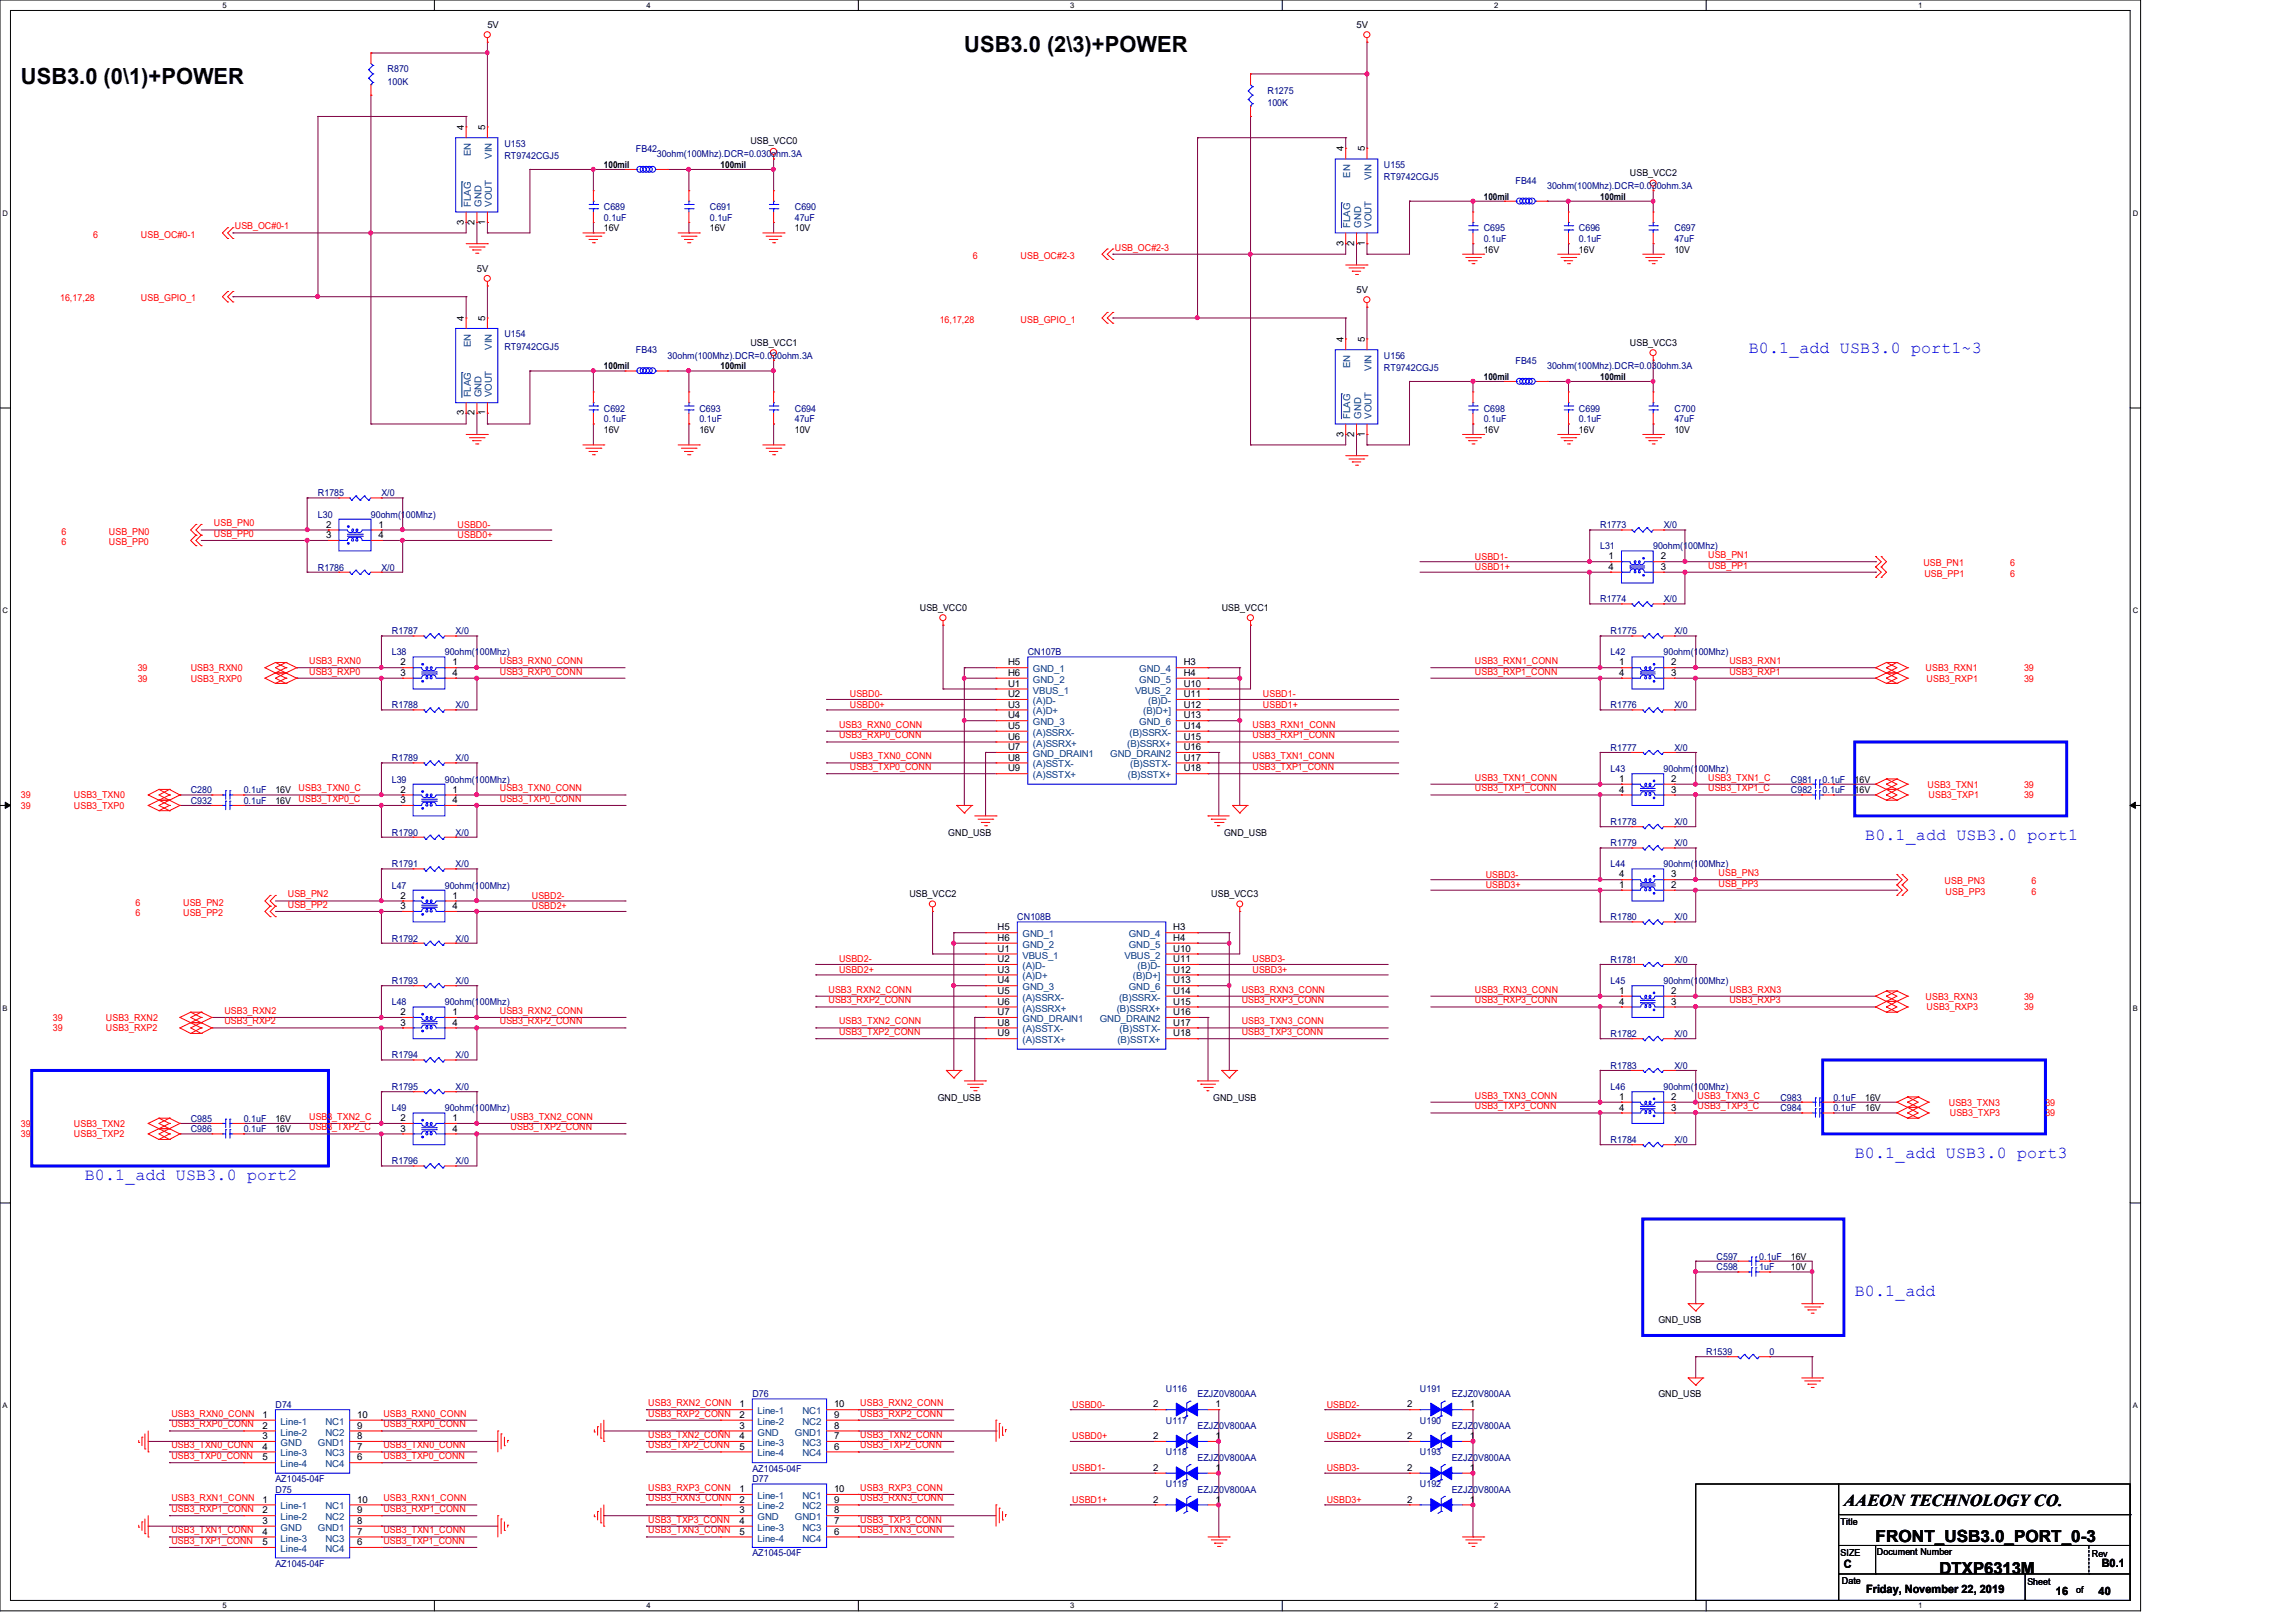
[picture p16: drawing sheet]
<svg xmlns="http://www.w3.org/2000/svg" width="297mm" height="210mm" viewBox="0 0 297 210" stroke-linecap="round" stroke-linejoin="round" font-family="sans-serif">
<defs><g id="words">
<g font-size="2.9">
<text x="2.7" y="10.9">USB3.0 (0\1)+POWER</text>
<text x="124.8" y="6.8">USB3.0 (2\3)+POWER</text>
</g>
<g font-size="2.2" fill="#00f">
<text x="226.3" y="45.6">B0.1_add USB3.0 port1~3</text>
<text x="241.4" y="108.8">B0.1_add USB3.0 port1</text>
<text x="240" y="149.9">B0.1_add USB3.0 port3</text>
<text x="11" y="152.7">B0.1_add USB3.0 port2</text>
<text x="240" y="167.7">B0.1_add</text>
</g>
<g font-size="2.2">
<text x="238.6" y="194.8">AAEON TECHNOLOGY CO.</text>
<text x="242.7" y="199.5">FRONT_USB3.0_PORT_0-3</text>
<text x="251" y="203.6">DTXP6313M</text>
</g>
<g font-size="1.5">
<text x="238.6" y="202.9">C</text>
<text x="272" y="202.8">B0.1</text>
<text x="241.5" y="206.1">Friday, November 22, 2019</text>
<text x="266.1" y="206.4">16</text>
<text x="271.6" y="206.4">40</text>
</g>
<g font-size="1.2">
<text x="63.1" y="3.6">5V</text>
<text x="175.6" y="3.6">5V</text>
<text x="60" y="16.8" transform="rotate(-90 60 16.8)">4</text>
<text x="62.8" y="16.8" transform="rotate(-90 62.8 16.8)">5</text>
<text x="78.1" y="21.7">100mil</text>
<text x="93.3" y="21.7">100mil</text>
<text x="97.1" y="18.7">USB_VCC0</text>
<text x="173.9" y="19.6" transform="rotate(-90 173.9 19.6)">4</text>
<text x="176.6" y="19.6" transform="rotate(-90 176.6 19.6)">5</text>
<text x="210.9" y="22.8">USB_VCC2</text>
<text x="60" y="29.1" transform="rotate(-90 60 29.1)">3</text>
<text x="61.4" y="29.1" transform="rotate(-90 61.4 29.1)">2</text>
<text x="62.8" y="29.1" transform="rotate(-90 62.8 29.1)">1</text>
<text x="78.1" y="29.9">16V</text>
<text x="91.9" y="29.9">16V</text>
<text x="102.9" y="29.9">10V</text>
<text x="192" y="25.8">100mil</text>
<text x="207.1" y="25.8">100mil</text>
<text x="61.7" y="35.1">5V</text>
<text x="173.9" y="31.8" transform="rotate(-90 173.9 31.8)">3</text>
<text x="175.3" y="31.8" transform="rotate(-90 175.3 31.8)">2</text>
<text x="176.6" y="31.8" transform="rotate(-90 176.6 31.8)">1</text>
<text x="192" y="32.7">16V</text>
<text x="204.3" y="32.7">16V</text>
<text x="216.7" y="32.7">10V</text>
<text x="60" y="41.5" transform="rotate(-90 60 41.5)">4</text>
<text x="62.8" y="41.5" transform="rotate(-90 62.8 41.5)">5</text>
<text x="175.6" y="37.9">5V</text>
<text x="78.1" y="47.8">100mil</text>
<text x="93.3" y="47.8">100mil</text>
<text x="97.1" y="44.7">USB_VCC1</text>
<text x="173.9" y="44.3" transform="rotate(-90 173.9 44.3)">4</text>
<text x="176.6" y="44.3" transform="rotate(-90 176.6 44.3)">5</text>
<text x="210.9" y="44.7">USB_VCC3</text>
<text x="60" y="53.8" transform="rotate(-90 60 53.8)">3</text>
<text x="61.4" y="53.8" transform="rotate(-90 61.4 53.8)">2</text>
<text x="62.8" y="53.8" transform="rotate(-90 62.8 53.8)">1</text>
<text x="192" y="49.1">100mil</text>
<text x="207.1" y="49.1">100mil</text>
<text x="78.1" y="56">16V</text>
<text x="90.5" y="56">16V</text>
<text x="102.9" y="56">10V</text>
<text x="173.9" y="56.5" transform="rotate(-90 173.9 56.5)">3</text>
<text x="175.3" y="56.5" transform="rotate(-90 175.3 56.5)">2</text>
<text x="176.6" y="56.5" transform="rotate(-90 176.6 56.5)">1</text>
<text x="192" y="56">16V</text>
<text x="204.3" y="56">16V</text>
<text x="216.7" y="56">10V</text>
<text x="42.2" y="68.3">2</text>
<text x="42.2" y="69.6">3</text>
<text x="49" y="69.6">4</text>
<text x="49" y="68.3">1</text>
<text x="208.2" y="73.7">4</text>
<text x="208.2" y="72.4">1</text>
<text x="214.9" y="72.4">2</text>
<text x="214.9" y="73.7">3</text>
<text x="119" y="79">USB_VCC0</text>
<text x="158.1" y="79">USB_VCC1</text>
<text x="51.8" y="86.1">2</text>
<text x="51.8" y="87.5">3</text>
<text x="58.5" y="87.5">4</text>
<text x="58.5" y="86.1">1</text>
<text x="130.5" y="86.1">H5</text>
<text x="130.5" y="88.9">U1</text>
<text x="130.5" y="87.5">H6</text>
<text x="153.2" y="86.1">H3</text>
<text x="153.2" y="87.5">H4</text>
<text x="153.2" y="88.9">U10</text>
<text x="209.5" y="87.5">4</text>
<text x="209.5" y="86.1">1</text>
<text x="216.3" y="86.1">2</text>
<text x="216.3" y="87.5">3</text>
<text x="130.5" y="90.2">U2</text>
<text x="130.5" y="91.6">U3</text>
<text x="130.5" y="93">U4</text>
<text x="130.5" y="94.3">U5</text>
<text x="130.5" y="95.7">U6</text>
<text x="153.2" y="90.2">U11</text>
<text x="153.2" y="91.6">U12</text>
<text x="153.2" y="93">U13</text>
<text x="153.2" y="94.3">U14</text>
<text x="153.2" y="95.7">U15</text>
<text x="130.5" y="97.1">U7</text>
<text x="130.5" y="98.4">U8</text>
<text x="130.5" y="99.8">U9</text>
<text x="153.2" y="97.1">U16</text>
<text x="153.2" y="98.4">U17</text>
<text x="153.2" y="99.8">U18</text>
<text x="209.5" y="101.2">1</text>
<text x="216.3" y="101.2">2</text>
<text x="240" y="101.3">16V</text>
<text x="35.6" y="102.6">16V</text>
<text x="35.6" y="104">16V</text>
<text x="51.8" y="102.6">2</text>
<text x="51.8" y="103.9">3</text>
<text x="58.5" y="103.9">4</text>
<text x="58.5" y="102.6">1</text>
<text x="209.5" y="102.6">4</text>
<text x="216.3" y="102.6">3</text>
<text x="240" y="102.6">16V</text>
<text x="122.7" y="108.1">GND_USB</text>
<text x="158.4" y="108.1">GND_USB</text>
<text x="209.5" y="113.5">4</text>
<text x="216.3" y="113.5">3</text>
<text x="51.8" y="116.3">2</text>
<text x="51.8" y="117.6">3</text>
<text x="58.5" y="117.6">4</text>
<text x="58.5" y="116.3">1</text>
<text x="117.7" y="116.1">USB_VCC2</text>
<text x="156.8" y="116.1">USB_VCC3</text>
<text x="209.5" y="114.9">1</text>
<text x="216.3" y="114.9">2</text>
<text x="129.1" y="120.4">H5</text>
<text x="129.1" y="123.1">U1</text>
<text x="129.1" y="124.5">U2</text>
<text x="129.1" y="125.9">U3</text>
<text x="129.1" y="121.7">H6</text>
<text x="151.8" y="120.4">H3</text>
<text x="151.8" y="121.7">H4</text>
<text x="151.8" y="123.1">U10</text>
<text x="151.8" y="124.5">U11</text>
<text x="151.8" y="125.9">U12</text>
<text x="51.8" y="131.4">2</text>
<text x="58.5" y="131.4">1</text>
<text x="129.1" y="127.3">U4</text>
<text x="129.1" y="128.6">U5</text>
<text x="129.1" y="130">U6</text>
<text x="129.1" y="131.4">U7</text>
<text x="151.8" y="127.3">U13</text>
<text x="151.8" y="128.6">U14</text>
<text x="151.8" y="130">U15</text>
<text x="151.8" y="131.4">U16</text>
<text x="209.5" y="130">4</text>
<text x="209.5" y="128.6">1</text>
<text x="216.3" y="128.6">2</text>
<text x="216.3" y="130">3</text>
<text x="51.8" y="132.7">3</text>
<text x="58.5" y="132.7">4</text>
<text x="129.1" y="132.7">U8</text>
<text x="129.1" y="134.1">U9</text>
<text x="151.8" y="132.7">U17</text>
<text x="151.8" y="134.1">U18</text>
<text x="121.4" y="142.4">GND_USB</text>
<text x="157" y="142.4">GND_USB</text>
<text x="209.5" y="143.7">4</text>
<text x="209.5" y="142.3">1</text>
<text x="216.3" y="142.3">2</text>
<text x="216.3" y="143.7">3</text>
<text x="241.4" y="142.4">16V</text>
<text x="241.4" y="143.8">16V</text>
<text x="35.6" y="146.5">16V</text>
<text x="35.6" y="145.2">16V</text>
<text x="51.8" y="145.1">2</text>
<text x="51.8" y="146.4">3</text>
<text x="58.5" y="146.4">4</text>
<text x="58.5" y="145.1">1</text>
<text x="231.8" y="164.3">10V</text>
<text x="231.8" y="163">16V</text>
<text x="214.6" y="171.2">GND_USB</text>
<text x="34" y="183.5">1</text>
<text x="34" y="184.9">2</text>
<text x="46.2" y="184.9">9</text>
<text x="46.2" y="183.5">10</text>
<text x="95.7" y="182.1">1</text>
<text x="95.7" y="183.5">2</text>
<text x="95.7" y="184.9">3</text>
<text x="107.9" y="183.5">9</text>
<text x="107.9" y="182.1">10</text>
<text x="107.9" y="184.9">8</text>
<text x="149.2" y="182.1">2</text>
<text x="157.3" y="182.1">1</text>
<text x="182.1" y="182.1">2</text>
<text x="190.2" y="182.1">1</text>
<text x="214.6" y="180.8">GND_USB</text>
<text x="34" y="186.2">3</text>
<text x="34" y="187.6">4</text>
<text x="34" y="189">5</text>
<text x="46.2" y="187.6">7</text>
<text x="46.2" y="189">6</text>
<text x="46.2" y="186.2">8</text>
<text x="95.7" y="186.2">4</text>
<text x="95.7" y="187.6">5</text>
<text x="107.9" y="186.2">7</text>
<text x="107.9" y="187.6">6</text>
<text x="149.2" y="186.2">2</text>
<text x="149.2" y="190.3">2</text>
<text x="157.3" y="186.2">1</text>
<text x="157.3" y="190.3">1</text>
<text x="182.1" y="190.3">2</text>
<text x="182.1" y="186.2">2</text>
<text x="190.2" y="190.3">1</text>
<text x="190.2" y="186.2">1</text>
<text x="34" y="194.4">1</text>
<text x="34" y="195.8">2</text>
<text x="34" y="197.2">3</text>
<text x="46.2" y="195.8">9</text>
<text x="46.2" y="194.4">10</text>
<text x="46.2" y="197.2">8</text>
<text x="95.7" y="193.1">1</text>
<text x="95.7" y="194.4">2</text>
<text x="95.7" y="195.8">3</text>
<text x="95.7" y="197.2">4</text>
<text x="107.9" y="194.4">9</text>
<text x="107.9" y="197.2">7</text>
<text x="107.9" y="193.1">10</text>
<text x="107.9" y="195.8">8</text>
<text x="149.2" y="194.4">2</text>
<text x="157.3" y="194.4">1</text>
<text x="182.1" y="194.4">2</text>
<text x="190.2" y="194.4">1</text>
<text x="238.2" y="197.4">Title</text>
<text x="34" y="198.6">4</text>
<text x="34" y="199.9">5</text>
<text x="46.2" y="198.6">7</text>
<text x="46.2" y="199.9">6</text>
<text x="95.7" y="198.6">5</text>
<text x="107.9" y="198.6">6</text>
<text x="238.2" y="201.4">SIZE</text>
<text x="242.9" y="201.3">Document Number</text>
<text x="270.7" y="201.5">Rev</text>
<text x="238.4" y="204.9">Date</text>
<text x="262.4" y="205.1">Sheet</text>
<text x="268.7" y="206.2">of</text>
</g>
<g font-size="1.2" fill="#000080">
<text x="50.2" y="9.4">R870</text>
<text x="50.2" y="11">100K</text>
<text x="164" y="12.1">R1275</text>
<text x="164" y="13.8">100K</text>
<text x="65.3" y="19">U153</text>
<text x="65.3" y="20.6">RT9742CGJ5</text>
<text x="82.3" y="19.6">FB42</text>
<text x="85" y="20.3">30ohm(100Mhz).DCR=0.030ohm.3A</text>
<text x="179.1" y="21.7">U155</text>
<text x="179.1" y="23.3">RT9742CGJ5</text>
<text x="196.1" y="23.7">FB44</text>
<text x="78.1" y="27.2">C689</text>
<text x="78.1" y="28.6">0.1uF</text>
<text x="91.9" y="27.2">C691</text>
<text x="91.9" y="28.6">0.1uF</text>
<text x="102.9" y="27.2">C690</text>
<text x="102.9" y="28.6">47uF</text>
<text x="192" y="29.9">C695</text>
<text x="200.2" y="24.4">30ohm(100Mhz).DCR=0.030ohm.3A</text>
<text x="204.3" y="29.9">C696</text>
<text x="216.7" y="29.9">C697</text>
<text x="192" y="31.3">0.1uF</text>
<text x="204.3" y="31.3">0.1uF</text>
<text x="216.7" y="31.3">47uF</text>
<text x="65.3" y="43.6">U154</text>
<text x="65.3" y="45.3">RT9742CGJ5</text>
<text x="82.3" y="45.7">FB43</text>
<text x="86.4" y="46.4">30ohm(100Mhz).DCR=0.030ohm.3A</text>
<text x="179.1" y="46.4">U156</text>
<text x="196.1" y="47.1">FB45</text>
<text x="200.2" y="47.8">30ohm(100Mhz).DCR=0.030ohm.3A</text>
<text x="78.1" y="53.3">C692</text>
<text x="90.5" y="53.3">C693</text>
<text x="102.9" y="53.3">C694</text>
<text x="179.1" y="48">RT9742CGJ5</text>
<text x="192" y="53.3">C698</text>
<text x="204.3" y="53.3">C699</text>
<text x="216.7" y="53.3">C700</text>
<text x="78.1" y="54.6">0.1uF</text>
<text x="90.5" y="54.6">0.1uF</text>
<text x="102.9" y="54.6">47uF</text>
<text x="192" y="54.6">0.1uF</text>
<text x="204.3" y="54.6">0.1uF</text>
<text x="216.7" y="54.6">47uF</text>
<text x="41.1" y="64.2">R1785</text>
<text x="49.4" y="64.2">X/0</text>
<text x="41.1" y="67">L30</text>
<text x="48" y="67">90ohm(100Mhz)</text>
<text x="207.1" y="71.1">L31</text>
<text x="207.1" y="68.3">R1773</text>
<text x="213.9" y="71.1">90ohm(100Mhz)</text>
<text x="215.3" y="68.3">X/0</text>
<text x="41.1" y="73.8">R1786</text>
<text x="49.4" y="73.8">X/0</text>
<text x="207.1" y="77.9">R1774</text>
<text x="215.3" y="77.9">X/0</text>
<text x="50.7" y="82">R1787</text>
<text x="59" y="82">X/0</text>
<text x="208.4" y="82">R1775</text>
<text x="216.7" y="82">X/0</text>
<text x="50.7" y="84.8">L38</text>
<text x="57.6" y="84.8">90ohm(100Mhz)</text>
<text x="133" y="84.8">CN107B</text>
<text x="208.4" y="84.8">L42</text>
<text x="215.3" y="84.8">90ohm(100Mhz)</text>
<text x="50.7" y="91.7">R1788</text>
<text x="59" y="91.7">X/0</text>
<text x="208.4" y="91.7">R1776</text>
<text x="216.7" y="91.7">X/0</text>
<text x="50.7" y="98.5">R1789</text>
<text x="50.7" y="101.3">L39</text>
<text x="57.6" y="101.3">90ohm(100Mhz)</text>
<text x="59" y="98.5">X/0</text>
<text x="208.4" y="99.9">L43</text>
<text x="208.4" y="97.2">R1777</text>
<text x="215.3" y="99.9">90ohm(100Mhz)</text>
<text x="216.7" y="97.2">X/0</text>
<text x="231.8" y="101.3">C981</text>
<text x="235.9" y="101.3">0.1uF</text>
<text x="24.7" y="102.6">C280</text>
<text x="24.7" y="104">C932</text>
<text x="31.5" y="102.6">0.1uF</text>
<text x="31.5" y="104">0.1uF</text>
<text x="208.4" y="106.7">R1778</text>
<text x="216.7" y="106.7">X/0</text>
<text x="231.8" y="102.6">C982</text>
<text x="235.9" y="102.6">0.1uF</text>
<text x="50.7" y="108.1">R1790</text>
<text x="50.7" y="112.2">R1791</text>
<text x="59" y="108.1">X/0</text>
<text x="59" y="112.2">X/0</text>
<text x="208.4" y="112.2">L44</text>
<text x="208.4" y="109.5">R1779</text>
<text x="215.3" y="112.2">90ohm(100Mhz)</text>
<text x="216.7" y="109.5">X/0</text>
<text x="50.7" y="115">L47</text>
<text x="57.6" y="115">90ohm(100Mhz)</text>
<text x="131.7" y="119.1">CN108B</text>
<text x="208.4" y="119.1">R1780</text>
<text x="216.7" y="119.1">X/0</text>
<text x="50.7" y="121.8">R1792</text>
<text x="59" y="121.8">X/0</text>
<text x="208.4" y="124.6">R1781</text>
<text x="216.7" y="124.6">X/0</text>
<text x="50.7" y="130">L48</text>
<text x="50.7" y="127.3">R1793</text>
<text x="57.6" y="130">90ohm(100Mhz)</text>
<text x="59" y="127.3">X/0</text>
<text x="208.4" y="127.3">L45</text>
<text x="215.3" y="127.3">90ohm(100Mhz)</text>
<text x="50.7" y="136.9">R1794</text>
<text x="59" y="136.9">X/0</text>
<text x="208.4" y="134.2">R1782</text>
<text x="216.7" y="134.2">X/0</text>
<text x="50.7" y="143.8">L49</text>
<text x="50.7" y="141">R1795</text>
<text x="57.6" y="143.8">90ohm(100Mhz)</text>
<text x="59" y="141">X/0</text>
<text x="208.4" y="141">L46</text>
<text x="208.4" y="138.3">R1783</text>
<text x="215.3" y="141">90ohm(100Mhz)</text>
<text x="216.7" y="138.3">X/0</text>
<text x="230.4" y="142.4">C983</text>
<text x="230.4" y="143.8">C984</text>
<text x="237.3" y="142.4">0.1uF</text>
<text x="237.3" y="143.8">0.1uF</text>
<text x="24.7" y="146.5">C986</text>
<text x="24.7" y="145.2">C985</text>
<text x="31.5" y="146.5">0.1uF</text>
<text x="31.5" y="145.2">0.1uF</text>
<text x="208.4" y="147.9">R1784</text>
<text x="216.7" y="147.9">X/0</text>
<text x="50.7" y="150.6">R1796</text>
<text x="59" y="150.6">X/0</text>
<text x="222.2" y="164.3">C598</text>
<text x="222.2" y="163">C597</text>
<text x="227.7" y="164.3">1uF</text>
<text x="227.7" y="163">0.1uF</text>
<text x="220.8" y="175.3">R1539</text>
<text x="229" y="175.3">0</text>
<text x="35.6" y="182.2">D74</text>
<text x="97.4" y="180.8">D76</text>
<text x="150.9" y="180.1">U116</text>
<text x="150.9" y="184.2">U117</text>
<text x="155" y="180.8">EZJZ0V800AA</text>
<text x="155" y="184.9">EZJZ0V800AA</text>
<text x="183.8" y="184.2">U190</text>
<text x="183.8" y="180.1">U191</text>
<text x="187.9" y="184.9">EZJZ0V800AA</text>
<text x="187.9" y="180.8">EZJZ0V800AA</text>
<text x="35.6" y="191.8">AZ1045-04F</text>
<text x="97.4" y="190.4">AZ1045-04F</text>
<text x="97.4" y="191.8">D77</text>
<text x="150.9" y="188.3">U118</text>
<text x="155" y="189">EZJZ0V800AA</text>
<text x="183.8" y="188.3">U193</text>
<text x="187.9" y="189">EZJZ0V800AA</text>
<text x="35.6" y="193.2">D75</text>
<text x="150.9" y="192.4">U119</text>
<text x="155" y="193.2">EZJZ0V800AA</text>
<text x="183.8" y="192.4">U192</text>
<text x="187.9" y="193.2">EZJZ0V800AA</text>
<text x="35.6" y="202.7">AZ1045-04F</text>
<text x="97.4" y="201.4">AZ1045-04F</text>
</g>
<g font-size="1.2" fill="#004080">
<text x="60.9" y="20.2" transform="rotate(-90 60.9 20.2)">EN</text>
<text x="63.7" y="20.6" transform="rotate(-90 63.7 20.6)">VIN</text>
<text x="174.7" y="23" transform="rotate(-90 174.7 23)">EN</text>
<text x="177.5" y="23.3" transform="rotate(-90 177.5 23.3)">VIN</text>
<text x="60.9" y="26.8" transform="rotate(-90 60.9 26.8)">FLAG</text>
<text x="62.3" y="26.8" transform="rotate(-90 62.3 26.8)">GND</text>
<text x="63.7" y="26.8" transform="rotate(-90 63.7 26.8)">VOUT</text>
<text x="174.7" y="29.5" transform="rotate(-90 174.7 29.5)">FLAG</text>
<text x="176.1" y="29.5" transform="rotate(-90 176.1 29.5)">GND</text>
<text x="177.5" y="29.5" transform="rotate(-90 177.5 29.5)">VOUT</text>
<text x="60.9" y="44.9" transform="rotate(-90 60.9 44.9)">EN</text>
<text x="63.7" y="45.3" transform="rotate(-90 63.7 45.3)">VIN</text>
<text x="174.7" y="47.7" transform="rotate(-90 174.7 47.7)">EN</text>
<text x="60.9" y="51.4" transform="rotate(-90 60.9 51.4)">FLAG</text>
<text x="62.3" y="51.4" transform="rotate(-90 62.3 51.4)">GND</text>
<text x="63.7" y="51.4" transform="rotate(-90 63.7 51.4)">VOUT</text>
<text x="177.5" y="48" transform="rotate(-90 177.5 48)">VIN</text>
<text x="174.7" y="54.2" transform="rotate(-90 174.7 54.2)">FLAG</text>
<text x="176.1" y="54.2" transform="rotate(-90 176.1 54.2)">GND</text>
<text x="177.5" y="54.2" transform="rotate(-90 177.5 54.2)">VOUT</text>
<text x="133.7" y="87">GND_1</text>
<text x="133.7" y="89.7">VBUS_1</text>
<text x="133.7" y="88.3">GND_2</text>
<text x="146.9" y="89.7">VBUS_2</text>
<text x="147.4" y="87">GND_4</text>
<text x="147.4" y="88.3">GND_5</text>
<text x="133.7" y="91.1">(A)D-</text>
<text x="133.7" y="92.5">(A)D+</text>
<text x="133.7" y="93.9">GND_3</text>
<text x="133.7" y="95.2">(A)SSRX-</text>
<text x="146.2" y="95.2">(B)SSRX-</text>
<text x="147.4" y="93.9">GND_6</text>
<text x="147.9" y="92.5">(B)D+]</text>
<text x="148.6" y="91.1">(B)D-</text>
<text x="133.7" y="96.6">(A)SSRX+</text>
<text x="133.7" y="98">GND_DRAIN1</text>
<text x="133.7" y="99.3">(A)SSTX-</text>
<text x="133.7" y="100.7">(A)SSTX+</text>
<text x="143.7" y="98">GND_DRAIN2</text>
<text x="145.9" y="96.6">(B)SSRX+</text>
<text x="146" y="100.7">(B)SSTX+</text>
<text x="146.3" y="99.3">(B)SSTX-</text>
<text x="132.3" y="121.3">GND_1</text>
<text x="132.3" y="124">VBUS_1</text>
<text x="132.3" y="125.4">(A)D-</text>
<text x="132.3" y="122.6">GND_2</text>
<text x="145.5" y="124">VBUS_2</text>
<text x="146.1" y="121.3">GND_4</text>
<text x="146.1" y="122.6">GND_5</text>
<text x="147.2" y="125.4">(B)D-</text>
<text x="132.3" y="126.7">(A)D+</text>
<text x="132.3" y="128.1">GND_3</text>
<text x="132.3" y="129.5">(A)SSRX-</text>
<text x="132.3" y="130.9">(A)SSRX+</text>
<text x="144.5" y="130.9">(B)SSRX+</text>
<text x="144.8" y="129.5">(B)SSRX-</text>
<text x="146.1" y="128.1">GND_6</text>
<text x="146.6" y="126.7">(B)D+]</text>
<text x="132.3" y="132.2">GND_DRAIN1</text>
<text x="132.3" y="133.6">(A)SSTX-</text>
<text x="132.3" y="135">(A)SSTX+</text>
<text x="142.3" y="132.2">GND_DRAIN2</text>
<text x="144.6" y="135">(B)SSTX+</text>
<text x="144.9" y="133.6">(B)SSTX-</text>
<text x="36.3" y="184.4">Line-1</text>
<text x="36.3" y="185.8">Line-2</text>
<text x="42.1" y="185.8">NC2</text>
<text x="42.1" y="184.4">NC1</text>
<text x="98" y="183">Line-1</text>
<text x="98" y="184.4">Line-2</text>
<text x="98" y="185.8">GND</text>
<text x="102.9" y="185.8">GND1</text>
<text x="103.8" y="184.4">NC2</text>
<text x="103.8" y="183">NC1</text>
<text x="36.3" y="187.1">GND</text>
<text x="36.3" y="188.5">Line-3</text>
<text x="36.3" y="189.9">Line-4</text>
<text x="41.1" y="187.1">GND1</text>
<text x="42.1" y="188.5">NC3</text>
<text x="42.1" y="189.9">NC4</text>
<text x="98" y="187.1">Line-3</text>
<text x="98" y="188.5">Line-4</text>
<text x="103.8" y="187.1">NC3</text>
<text x="103.8" y="188.5">NC4</text>
<text x="36.3" y="195.3">Line-1</text>
<text x="36.3" y="196.7">Line-2</text>
<text x="42.1" y="196.7">NC2</text>
<text x="42.1" y="195.3">NC1</text>
<text x="98" y="194">Line-1</text>
<text x="98" y="195.3">Line-2</text>
<text x="98" y="196.7">GND</text>
<text x="102.9" y="196.7">GND1</text>
<text x="103.8" y="195.3">NC2</text>
<text x="103.8" y="194">NC1</text>
<text x="36.3" y="198.1">GND</text>
<text x="36.3" y="199.5">Line-3</text>
<text x="36.3" y="200.8">Line-4</text>
<text x="41.1" y="198.1">GND1</text>
<text x="42.1" y="199.5">NC3</text>
<text x="42.1" y="200.8">NC4</text>
<text x="98" y="198.1">Line-3</text>
<text x="98" y="199.5">Line-4</text>
<text x="103.8" y="198.1">NC3</text>
<text x="103.8" y="199.5">NC4</text>
</g>
<g font-size="1.2" fill="#f00">
<text x="30.4" y="29.7">USB_OC#0-1</text>
<text x="12.1" y="30.7">6</text>
<text x="18.2" y="30.7">USB_OC#0-1</text>
<text x="125.9" y="33.5">6</text>
<text x="132.1" y="33.5">USB_OC#2-3</text>
<text x="144.3" y="32.4">USB_OC#2-3</text>
<text x="7.8" y="39">16,17,28</text>
<text x="18.2" y="39">USB_GPIO_1</text>
<text x="121.6" y="41.7">16,17,28</text>
<text x="132.1" y="41.7">USB_GPIO_1</text>
<text x="8" y="69.2">6</text>
<text x="8" y="70.5">6</text>
<text x="14.1" y="69.2">USB_PN0</text>
<text x="14.1" y="70.5">USB_PP0</text>
<text x="27.7" y="68.1">USB_PN0</text>
<text x="27.7" y="69.5">USB_PP0</text>
<text x="59.2" y="68.3">USBD0-</text>
<text x="59.2" y="69.7">USBD0+</text>
<text x="190.9" y="73.8">USBD1+</text>
<text x="190.9" y="72.4">USBD1-</text>
<text x="221.1" y="73.6">USB_PP1</text>
<text x="221.1" y="72.2">USB_PN1</text>
<text x="248.9" y="73.3">USB_PN1</text>
<text x="249" y="74.6">USB_PP1</text>
<text x="260.2" y="73.3">6</text>
<text x="260.2" y="74.6">6</text>
<text x="17.8" y="88.2">39</text>
<text x="17.8" y="86.9">39</text>
<text x="24.7" y="88.2">USB3_RXP0</text>
<text x="24.7" y="86.9">USB3_RXN0</text>
<text x="40" y="85.9">USB3_RXN0</text>
<text x="40" y="87.3">USB3_RXP0</text>
<text x="64.7" y="87.3">USB3_RXP0_CONN</text>
<text x="64.7" y="85.9">USB3_RXN0_CONN</text>
<text x="190.9" y="85.9">USB3_RXN1_CONN</text>
<text x="190.9" y="87.3">USB3_RXP1_CONN</text>
<text x="223.8" y="85.9">USB3_RXN1</text>
<text x="223.8" y="87.3">USB3_RXP1</text>
<text x="249.2" y="86.9">USB3_RXN1</text>
<text x="249.3" y="88.2">USB3_RXP1</text>
<text x="261.9" y="86.9">39</text>
<text x="262" y="88.2">39</text>
<text x="108.6" y="94.1">USB3_RXN0_CONN</text>
<text x="108.6" y="95.5">USB3_RXP0_CONN</text>
<text x="110" y="91.6">USBD0+</text>
<text x="110" y="90.3">USBD0-</text>
<text x="162.1" y="94.1">USB3_RXN1_CONN</text>
<text x="162.1" y="95.5">USB3_RXP1_CONN</text>
<text x="163.4" y="91.6">USBD1+</text>
<text x="163.4" y="90.3">USBD1-</text>
<text x="110" y="98.3">USB3_TXN0_CONN</text>
<text x="110" y="99.7">USB3_TXP0_CONN</text>
<text x="162.1" y="98.3">USB3_TXN1_CONN</text>
<text x="162.1" y="99.7">USB3_TXP1_CONN</text>
<text x="190.9" y="101">USB3_TXN1_CONN</text>
<text x="221.1" y="101">USB3_TXN1_C</text>
<text x="249.5" y="101.9">USB3_TXN1</text>
<text x="262" y="101.9">39</text>
<text x="2.7" y="103.3">39</text>
<text x="2.7" y="104.7">39</text>
<text x="9.6" y="103.3">USB3_TXN0</text>
<text x="9.6" y="104.7">USB3_TXP0</text>
<text x="38.6" y="102.4">USB3_TXN0_C</text>
<text x="38.6" y="103.8">USB3_TXP0_C</text>
<text x="64.7" y="103.8">USB3_TXP0_CONN</text>
<text x="64.7" y="102.4">USB3_TXN0_CONN</text>
<text x="190.9" y="102.4">USB3_TXP1_CONN</text>
<text x="221.1" y="102.4">USB3_TXP1_C</text>
<text x="249.6" y="103.3">USB3_TXP1</text>
<text x="262" y="103.3">39</text>
<text x="192.3" y="113.6">USBD3-</text>
<text x="222.4" y="113.4">USB_PN3</text>
<text x="17.5" y="117.2">6</text>
<text x="17.5" y="118.5">6</text>
<text x="23.7" y="117.2">USB_PN2</text>
<text x="23.7" y="118.5">USB_PP2</text>
<text x="37.3" y="116.1">USB_PN2</text>
<text x="37.3" y="117.5">USB_PP2</text>
<text x="68.8" y="117.7">USBD2+</text>
<text x="68.8" y="116.3">USBD2-</text>
<text x="192.3" y="114.9">USBD3+</text>
<text x="222.4" y="114.7">USB_PP3</text>
<text x="251.7" y="114.4">USB_PN3</text>
<text x="251.8" y="115.8">USB_PP3</text>
<text x="262.9" y="114.4">6</text>
<text x="262.9" y="115.8">6</text>
<text x="108.6" y="125.9">USBD2+</text>
<text x="108.6" y="124.5">USBD2-</text>
<text x="162.1" y="125.9">USBD3+</text>
<text x="162.1" y="124.5">USBD3-</text>
<text x="29" y="131.2">USB3_RXN2</text>
<text x="64.7" y="131.2">USB3_RXN2_CONN</text>
<text x="107.2" y="128.4">USB3_RXN2_CONN</text>
<text x="107.2" y="129.8">USB3_RXP2_CONN</text>
<text x="160.7" y="128.4">USB3_RXN3_CONN</text>
<text x="160.7" y="129.8">USB3_RXP3_CONN</text>
<text x="190.9" y="128.4">USB3_RXN3_CONN</text>
<text x="190.9" y="129.8">USB3_RXP3_CONN</text>
<text x="223.8" y="129.8">USB3_RXP3</text>
<text x="223.8" y="128.4">USB3_RXN3</text>
<text x="249.2" y="129.4">USB3_RXN3</text>
<text x="249.3" y="130.7">USB3_RXP3</text>
<text x="261.9" y="129.4">39</text>
<text x="262" y="130.7">39</text>
<text x="6.9" y="133.5">39</text>
<text x="6.9" y="132.1">39</text>
<text x="13.7" y="133.5">USB3_RXP2</text>
<text x="13.7" y="132.1">USB3_RXN2</text>
<text x="29" y="132.5">USB3_RXP2</text>
<text x="64.7" y="132.5">USB3_RXP2_CONN</text>
<text x="108.6" y="132.5">USB3_TXN2_CONN</text>
<text x="108.6" y="133.9">USB3_TXP2_CONN</text>
<text x="160.7" y="132.5">USB3_TXN3_CONN</text>
<text x="160.7" y="133.9">USB3_TXP3_CONN</text>
<text x="190.9" y="142.2">USB3_TXN3_CONN</text>
<text x="190.9" y="143.6">USB3_TXP3_CONN</text>
<text x="219.7" y="143.6">USB3_TXP3_C</text>
<text x="219.7" y="142.2">USB3_TXN3_C</text>
<text x="252.2" y="143.1">USB3_TXN3</text>
<text x="264.7" y="143.1">39</text>
<text x="2.7" y="145.8">39</text>
<text x="2.7" y="147.2">39</text>
<text x="9.6" y="145.8">USB3_TXN2</text>
<text x="9.6" y="147.2">USB3_TXP2</text>
<text x="40" y="144.9">USB3_TXN2_C</text>
<text x="40" y="146.3">USB3_TXP2_C</text>
<text x="66.1" y="144.9">USB3_TXN2_CONN</text>
<text x="66.1" y="146.3">USB3_TXP2_CONN</text>
<text x="252.3" y="144.4">USB3_TXP3</text>
<text x="264.7" y="144.4">39</text>
<text x="22.2" y="184.7">USB3_RXP0_CONN</text>
<text x="22.2" y="183.3">USB3_RXN0_CONN</text>
<text x="49.6" y="184.7">USB3_RXP0_CONN</text>
<text x="49.6" y="183.3">USB3_RXN0_CONN</text>
<text x="83.9" y="181.9">USB3_RXN2_CONN</text>
<text x="83.9" y="183.3">USB3_RXP2_CONN</text>
<text x="111.3" y="183.3">USB3_RXP2_CONN</text>
<text x="111.3" y="181.9">USB3_RXN2_CONN</text>
<text x="138.8" y="182.2">USBD0-</text>
<text x="171.7" y="182.2">USBD2-</text>
<text x="22.2" y="187.4">USB3_TXN0_CONN</text>
<text x="22.2" y="188.8">USB3_TXP0_CONN</text>
<text x="49.6" y="187.4">USB3_TXN0_CONN</text>
<text x="49.6" y="188.8">USB3_TXP0_CONN</text>
<text x="83.9" y="186.1">USB3_TXN2_CONN</text>
<text x="83.9" y="187.4">USB3_TXP2_CONN</text>
<text x="111.3" y="186.1">USB3_TXN2_CONN</text>
<text x="111.3" y="187.4">USB3_TXP2_CONN</text>
<text x="138.8" y="186.3">USBD0+</text>
<text x="138.8" y="190.4">USBD1-</text>
<text x="171.7" y="186.3">USBD2+</text>
<text x="171.7" y="190.4">USBD3-</text>
<text x="22.2" y="194.3">USB3_RXN1_CONN</text>
<text x="22.2" y="195.7">USB3_RXP1_CONN</text>
<text x="49.6" y="195.7">USB3_RXP1_CONN</text>
<text x="49.6" y="194.3">USB3_RXN1_CONN</text>
<text x="83.9" y="194.3">USB3_RXN3_CONN</text>
<text x="83.9" y="192.9">USB3_RXP3_CONN</text>
<text x="83.9" y="197">USB3_TXP3_CONN</text>
<text x="111.3" y="197">USB3_TXP3_CONN</text>
<text x="111.3" y="192.9">USB3_RXP3_CONN</text>
<text x="111.3" y="194.3">USB3_RXN3_CONN</text>
<text x="138.8" y="194.5">USBD1+</text>
<text x="171.7" y="194.5">USBD3+</text>
<text x="22.2" y="198.4">USB3_TXN1_CONN</text>
<text x="22.2" y="199.8">USB3_TXP1_CONN</text>
<text x="49.6" y="198.4">USB3_TXN1_CONN</text>
<text x="49.6" y="199.8">USB3_TXP1_CONN</text>
<text x="83.9" y="198.4">USB3_TXN3_CONN</text>
<text x="111.3" y="198.4">USB3_TXN3_CONN</text>
</g>
<g font-size="1">
<text x="28.8" y="1">5</text>
<text x="83.7" y="1">4</text>
<text x="138.5" y="1">3</text>
<text x="193.4" y="1">2</text>
<text x="248.2" y="1">1</text>
<text x=".3" y="27.9">D</text>
<text x="276" y="27.9">D</text>
<text x=".3" y="79.4">C</text>
<text x="276" y="79.4">C</text>
<text x=".3" y="130.8">B</text>
<text x="276" y="130.8">B</text>
<text x=".3" y="182.2">A</text>
<text x="276" y="182.2">A</text>
<text x="28.8" y="208.1">5</text>
<text x="83.7" y="208.1">4</text>
<text x="138.5" y="208.1">3</text>
<text x="193.4" y="208.1">2</text>
<text x="248.2" y="208.1">1</text>
</g>
</g></defs>
<path d="M0 0h277v208.4h-277zM1.4 1.4h274.3v205.7h-274.3z" fill="none" stroke="#000" stroke-width=".13"/>
<g fill="#fff">
<path d="M28.8 .1h.5v1.1h-.5z"/>
<path d="M28.8 207.2h.5v1.1h-.5z"/>
</g>
<path d="M56.2 0v1.4M56.2 207.1v1.3" fill="none" stroke="#000" stroke-width=".13"/>
<g fill="#fff">
<path d="M83.7 .1h.5v1.1h-.5z"/>
<path d="M83.7 207.2h.5v1.1h-.5z"/>
</g>
<path d="M111.1 0v1.4M111.1 207.1v1.3" fill="none" stroke="#000" stroke-width=".13"/>
<g fill="#fff">
<path d="M138.5 .1h.6v1.1h-.6z"/>
<path d="M138.5 207.2h.6v1.1h-.6z"/>
</g>
<path d="M165.9 0v1.4M165.9 207.1v1.3" fill="none" stroke="#000" stroke-width=".13"/>
<g fill="#fff">
<path d="M193.4 .1h.5v1.1h-.5z"/>
<path d="M193.4 207.2h.5v1.1h-.5z"/>
</g>
<path d="M220.8 0v1.4M220.8 207.1v1.3" fill="none" stroke="#000" stroke-width=".13"/>
<g fill="#fff">
<path d="M248.2 .1h.6v1.1h-.6z"/>
<path d="M248.2 207.2h.6v1.1h-.6z"/>
<path d="M.3 27.1h.8v1.1h-.8z"/>
<path d="M276 27.1h.7v1.1h-.7z"/>
<path d="M.3 78.5h.8v1.1h-.8z"/>
<path d="M276 78.5h.7v1.1h-.7z"/>
</g>
<path d="M0 52.8h1.4M275.7 52.8h1.3" fill="none" stroke="#000" stroke-width=".13"/>
<g fill="#fff">
<path d="M.3 129.9h.7v1.1h-.7z"/>
<path d="M276 129.9h.6v1.1h-.6z"/>
</g>
<path d="M0 104.2h1.4M275.7 104.2h1.3" fill="none" stroke="#000" stroke-width=".13"/>
<path d="M.7 103.8l.7 .4-.7 .4zM275.7 104.2l.7-.4v.8z" fill="#000" stroke="#000" stroke-width=".13"/>
<g fill="#fff">
<path d="M.3 181.4h.7v1.1h-.7z"/>
<path d="M276 181.4h.6v1.1h-.6z"/>
</g>
<g fill="none" stroke="#000" stroke-width=".13">
<path d="M0 155.7h1.4M275.7 155.7h1.3M219.5 192h56.2v15.1h-56.2zM238 200h.1M238 200h37.7M238 192v15.1M238.1 196h37.6M242.7 200v3.7M275.7 196h.1M238 203.7h.1M238 207.1h.1M238 203.7h37.7"/>
<path d="M242.7 203.7h.1M262.1 207.1h.1M262.1 203.7v3.4"/>
</g>
<path d="M240 96h27.5v9.6h-27.5zM4.1 138.5h38.4v12.4h-38.4zM235.9 137.2h28.8v9.5h-28.8zM212.6 157.7h26v15.1h-26z" fill="none" stroke="#00f" stroke-width=".38"/>
<g fill="none" stroke="#800040" stroke-width=".13">
<path d="M41.1 15.1h.1M41.1 15.1v23.3M41.1 15.1h19.2M48 12.3h.1M48 6.9h.1M48 12.3v42.6M48 6.9h15.1M60.3 15.1h.1M60.3 15.1v1.3M63.1 5.5h.1M63.1 6.9h.1M63.1 5.5v10.9"/>
<path d="M155 17.8h.1M155 17.8h19.2M155 17.8v23.3M161.8 15.1h.1M161.8 9.6h.1M161.8 15.1v42.5M161.8 9.6h15.1M174.2 17.8h.1M174.2 17.8v1.4M176.9 5.5h.1M176.9 9.6h.1M176.9 5.5v13.7"/>
<path d="M30.1 30.1h.1M30.1 38.4h.1M30.1 38.4h30.2M41.1 38.4h.1M48 30.1h.1M60.3 28.8h.1M60.3 38.4h.1M60.3 28.8v1.3h-30.2M60.3 38.4v2.7M61.7 28.8h.1M61.7 28.8v2.7M63.1 37h.1"/>
<path d="M63.1 28.8h.1M63.1 30.1h.1M63.1 28.8v1.3M63.1 37v4.1M68.6 21.9h.1M68.6 21.9v8.2h-5.5M68.6 21.9h12.3M76.8 21.9h.1M76.8 30.1h.1M76.8 21.9v2.8M76.8 28.8v1.3M86.4 21.9h.1"/>
<path d="M86.4 21.9h13.7M89.2 21.9h.1M89.2 30.1h.1M89.2 21.9v2.8M89.2 28.8v1.3M100.1 20.6h.1M100.1 21.9h.1M100.1 28.8h.1M100.1 20.6v4.1M100.1 28.8v1.3M144 32.9h.1M161.8 32.9h.1"/>
<path d="M174.2 31.5h.1M174.2 31.5v1.4h-30.2M175.6 31.5h.1M175.6 31.5v2.8M176.9 31.5h.1M176.9 32.9h.1M176.9 39.8h.1M176.9 31.5v1.4M176.9 39.8v4.1M182.4 26h.1M182.4 26h12.3M182.4 26v6.9h-5.5"/>
<path d="M190.6 26h.1M190.6 31.5h.1M190.6 26v1.4M190.6 31.5v1.4M200.2 26h.1M200.2 26h13.8M203 26h.1M203 31.5h.1M203 26v1.4M203 31.5v1.4M214 24.7h.1M214 26h.1"/>
<path d="M214 31.5h.1M214 24.7v2.7M214 31.5v1.4M48 54.9h.1M60.3 53.5h.1M60.3 53.5v1.4h-12.3M61.7 53.5h.1M61.7 53.5v2.7M63.1 53.5h.1M63.1 54.9h.1M63.1 53.5v1.4M68.6 48h.1"/>
<path d="M68.6 48h12.3M68.6 48v6.9h-5.5M76.8 48h.1M76.8 54.9h.1M76.8 48v2.7M76.8 54.9v2.7M86.4 48h.1M86.4 48h13.7M89.2 48h.1M89.2 54.9h.1M89.2 48v2.7M89.2 54.9v2.7"/>
<path d="M100.1 46.6h.1M100.1 48h.1M100.1 54.9h.1M100.1 46.6v4.1M100.1 54.9v2.7M144 41.1h.1M144 41.1h30.2M155 41.1h.1M161.8 57.6h.1M174.2 56.2h.1M174.2 41.1h.1M174.2 41.1v2.8"/>
<path d="M174.2 56.2v1.4h-12.4M175.6 56.2h.1M175.6 56.2v2.8M176.9 56.2h.1M176.9 57.6h.1M176.9 56.2v1.4M182.4 49.4h.1M182.4 49.4h12.3M182.4 49.4v8.2h-5.5M190.6 49.4h.1M190.6 54.9h.1M190.6 49.4v1.3"/>
<path d="M190.6 54.9v1.3M200.2 49.4h.1M200.2 49.4h13.8M203 49.4h.1M203 54.9h.1M203 49.4v1.3M203 54.9v1.3M214 46.6h.1M214 54.9h.1M214 49.4h.1M214 46.6v4.1M214 54.9v1.3"/>
<path d="M26 68.6h16.5M26 69.9h16.5M39.8 68.6h.1M39.8 69.9h.1M39.8 64.4h.1M39.8 74h.1M39.8 74h4.1M39.8 64.4v4.2M39.8 69.9v4.1M39.8 64.4h4.1M42.5 69.9h.1M42.5 68.6h.1"/>
<path d="M49.4 64.4h.1M49.4 74h.1M49.4 68.6h21.9M49.4 69.9h21.9M49.4 64.4h2.7M52.1 69.9h.1M52.1 68.6h.1M52.1 64.4h.1M52.1 69.9v4.1h-2.7M52.1 64.4v4.2M71.3 68.6h.1M71.3 69.9h.1"/>
<path d="M183.8 74h24.6M183.8 72.7h24.6M205.7 74h.1M205.7 72.7h.1M205.7 68.6h.1M205.7 78.1h.1M205.7 68.6v4.1M205.7 74v4.1M205.7 68.6h4.1M205.7 78.1h4.1M208.4 74h.1M208.4 72.7h.1"/>
<path d="M215.3 68.6h.1M215.3 78.1h.1M215.3 74h27.4M215.3 72.7h27.4M215.3 68.6h2.8M218.1 72.7h.1M218.1 74h.1M218.1 68.6h.1M218.1 68.6v4.1M218.1 74v4.1h-2.8M242.7 74h.1M242.7 72.7h.1"/>
<path d="M38.4 86.4h.1M38.4 87.8h.1M38.4 86.4h13.7M38.4 87.8h13.7M49.4 82.3h.1M49.4 91.9h.1M49.4 87.8h.1M49.4 86.4h.1M49.4 98.7h.1M49.4 91.9h4.1M49.4 98.7h4.1M49.4 82.3h4.1"/>
<path d="M49.4 82.3v4.1M49.4 87.8v4.1M49.4 98.7v4.2M59 86.4h.1M59 87.8h.1M59 82.3h.1M59 91.9h.1M59 98.7h.1M59 86.4h21.9M59 87.8h21.9M59 98.7h2.7M59 82.3h2.7"/>
<path d="M61.7 82.3h.1M61.7 87.8h.1M61.7 86.4h.1M61.7 98.7h.1M61.7 82.3v4.1M61.7 87.8v4.1h-2.7M61.7 98.7v4.2M107 91.9h.1M107 90.5h.1M107 94.6h.1M107 96h.1M107 98.7h.1"/>
<path d="M107 91.9h21.9M107 90.5h21.9M107 94.6h21.9M107 96h21.9M107 98.7h21.9M122 80.9h.1M122 89.2h.1M122 89.2h6.9M122 80.9v8.3M124.8 86.4h.1M124.8 87.8h.1M124.8 93.3h.1"/>
<path d="M124.8 86.4h4.1M124.8 86.4v17.8M124.8 87.8h4.1M124.8 93.3h4.1M127.6 97.4h.1M127.6 97.4h1.3M127.6 97.4v8.2M156.3 89.2h.1M156.3 97.4h.1M156.3 86.4h.1M156.3 87.8h.1M156.3 93.3h.1"/>
<path d="M156.3 91.9h.1M156.3 90.5h.1M156.3 94.6h.1M156.3 96h.1M156.3 98.7h.1M156.3 97.4h1.4M156.3 86.4h4.1M156.3 87.8h4.1M156.3 93.3h4.1M156.3 91.9h24.7M156.3 90.5h24.7M156.3 94.6h24.7"/>
<path d="M156.3 96h24.7M156.3 98.7h24.7M157.7 97.4h.1M157.7 97.4v8.2M160.4 93.3h.1M160.4 86.4h.1M160.4 87.8h.1M160.4 86.4v17.8M161.8 80.9h.1M161.8 80.9v8.3h-5.5M185.2 86.4h24.6M185.2 87.8h24.6"/>
<path d="M207.1 86.4h.1M207.1 87.8h.1M207.1 82.3h.1M207.1 91.9h.1M207.1 97.4h.1M207.1 97.4h4.1M207.1 91.9h4.1M207.1 82.3v4.1M207.1 87.8v4.1M207.1 97.4v4.1M207.1 82.3h4.1M209.8 86.4h.1"/>
<path d="M209.8 87.8h.1M216.7 82.3h.1M216.7 91.9h.1M216.7 97.4h.1M216.7 97.4h2.8M216.7 86.4h26M216.7 87.8h26M216.7 82.3h2.8M219.5 86.4h.1M219.5 87.8h.1M219.5 82.3h.1M219.5 97.4h.1"/>
<path d="M219.5 87.8v4.1h-2.8M219.5 82.3v4.1M219.5 97.4v4.1M242.7 86.4h.1M242.7 87.8h.1M23.3 102.9h.1M23.3 104.2h.1M23.3 102.9h4.1M23.3 104.2h4.1M31.5 102.9h.1M31.5 104.2h.1M31.5 102.9h20.6"/>
<path d="M31.5 104.2h20.6M35.6 116.6h16.5M35.6 117.9h16.5M49.4 116.6h.1M49.4 117.9h.1M49.4 108.3h.1M49.4 104.2h.1M49.4 112.4h.1M49.4 104.2v4.1M49.4 112.4v4.2M49.4 117.9v4.1M49.4 108.3h4.1"/>
<path d="M49.4 112.4h4.1M52.1 102.9h.1M52.1 104.2h.1M52.1 116.6h.1M52.1 117.9h.1M59 108.3h.1M59 112.4h.1M59 102.9h21.9M59 104.2h21.9M59 116.6h21.9M59 117.9h21.9M59 112.4h2.7"/>
<path d="M61.7 102.9h.1M61.7 104.2h.1M61.7 117.9h.1M61.7 116.6h.1M61.7 112.4h.1M61.7 104.2v4.1h-2.7M61.7 112.4v4.2M61.7 117.9v4.1h-2.7M80.9 104.2h.1M80.9 102.9h.1M80.9 117.9h.1M80.9 116.6h.1"/>
<path d="M107 100.1h.1M107 100.1h21.9M120.7 117.9h.1M120.7 117.9v5.5M156.3 100.1h.1M156.3 100.1h24.7M160.4 117.9h.1M160.4 117.9v5.5h-5.4M185.2 101.5h24.6M185.2 102.9h24.6M185.2 113.8h24.6M185.2 115.2h24.6"/>
<path d="M207.1 101.5h.1M207.1 102.9h.1M207.1 115.2h.1M207.1 113.8h.1M207.1 107h.1M207.1 109.7h.1M207.1 119.3h.1M207.1 102.9v4.1M207.1 109.7v4.1M207.1 115.2v4.1M207.1 107h4.1M207.1 109.7h4.1"/>
<path d="M207.1 119.3h4.1M209.8 102.9h.1M209.8 101.5h.1M209.8 113.8h.1M209.8 115.2h.1M216.7 107h.1M216.7 109.7h.1M216.7 119.3h.1M216.7 101.5h16.5M216.7 102.9h16.5M216.7 113.8h28.8M216.7 115.2h28.8"/>
<path d="M216.7 109.7h2.8M219.5 101.5h.1M219.5 102.9h.1M219.5 113.8h.1M219.5 115.2h.1M219.5 109.7h.1M219.5 102.9v4.1h-2.8M219.5 109.7v4.1M219.5 115.2v4.1h-2.8M233.2 102.9h.1M233.2 101.5h.1M237.3 101.5h.1"/>
<path d="M237.3 102.9h.1M237.3 101.5h5.4M237.3 102.9h5.4M245.5 115.2h.1M245.5 113.8h.1M27.4 131.7h24.7M27.4 133h24.7M49.4 131.7h.1M49.4 133h.1M49.4 122h.1M49.4 127.6h.1M49.4 137.2h.1"/>
<path d="M49.4 122h4.1M49.4 127.6h4.1M49.4 127.6v4.1M49.4 133v4.2M49.4 137.2h4.1M52.1 133h.1M52.1 131.7h.1M59 122h.1M59 127.6h.1M59 137.2h.1M59 131.7h21.9M59 127.6h2.7"/>
<path d="M59 133h21.9M61.7 131.7h.1M61.7 133h.1M61.7 127.6h.1M61.7 127.6v4.1M61.7 133v4.2h-2.7M80.9 131.7h.1M80.9 133h.1M105.6 126.2h.1M105.6 124.8h.1M105.6 128.9h.1M105.6 130.3h.1"/>
<path d="M105.6 133h.1M105.6 134.4h.1M105.6 128.9h22M105.6 130.3h22M105.6 126.2h22M105.6 124.8h22M105.6 133h22M105.6 134.4h22M120.7 123.4h.1M120.7 123.4h6.9M123.4 120.7h.1M123.4 122h.1"/>
<path d="M123.4 127.6h.1M123.4 120.7h4.2M123.4 122h4.2M123.4 127.6h4.2M123.4 120.7v17.8M126.2 131.7h.1M126.2 131.7h1.4M126.2 131.7v8.2M155 123.4h.1M155 131.7h.1M155 120.7h.1M155 122h.1"/>
<path d="M155 127.6h.1M155 126.2h.1M155 124.8h.1M155 128.9h.1M155 130.3h.1M155 133h.1M155 134.4h.1M155 131.7h1.3M155 120.7h4.1M155 122h4.1M155 127.6h4.1M155 128.9h24.7"/>
<path d="M155 130.3h24.7M155 126.2h24.7M155 124.8h24.7M155 133h24.7M155 134.4h24.7M156.3 131.7h.1M156.3 131.7v8.2M159.1 127.6h.1M159.1 120.7h.1M159.1 122h.1M159.1 120.7v17.8M185.2 128.9h24.6"/>
<path d="M185.2 130.3h24.6M207.1 128.9h.1M207.1 130.3h.1M207.1 124.8h.1M207.1 134.4h.1M207.1 138.5h.1M207.1 124.8h4.1M207.1 134.4h4.1M207.1 124.8v4.1M207.1 130.3v4.1M207.1 138.5v4.1M207.1 138.5h4.1"/>
<path d="M209.8 130.3h.1M209.8 128.9h.1M216.7 124.8h.1M216.7 134.4h.1M216.7 138.5h.1M216.7 128.9h26M216.7 130.3h26M216.7 124.8h2.8M216.7 138.5h2.8M219.5 128.9h.1M219.5 130.3h.1M219.5 124.8h.1"/>
<path d="M219.5 138.5h.1M219.5 130.3v4.1h-2.8M219.5 124.8v4.1M219.5 138.5v4.1M242.7 130.3h.1M242.7 128.9h.1M23.3 145.4h.1M23.3 146.7h.1M23.3 145.4h4.1M23.3 146.7h4.1M31.5 145.4h.1M31.5 146.7h.1"/>
<path d="M31.5 145.4h20.6M31.5 146.7h20.6M49.4 141.3h.1M49.4 150.9h.1M49.4 146.7h.1M49.4 145.4h.1M49.4 141.3v4.1M49.4 146.7v4.2M49.4 141.3h4.1M49.4 150.9h4.1M59 141.3h.1M59 150.9h.1"/>
<path d="M59 145.4h21.9M59 146.7h21.9M59 141.3h2.7M61.7 145.4h.1M61.7 146.7h.1M61.7 141.3h.1M61.7 141.3v4.1M61.7 146.7v4.2h-2.7M80.9 145.4h.1M80.9 146.7h.1M185.2 142.6h24.6M185.2 144h24.6"/>
<path d="M207.1 142.6h.1M207.1 144h.1M207.1 148.1h.1M207.1 144v4.1M207.1 148.1h4.1M209.8 142.6h.1M209.8 144h.1M216.7 148.1h.1M216.7 142.6h16.5M216.7 144h16.5M219.5 142.6h.1M219.5 144h.1"/>
<path d="M219.5 144v4.1h-2.8M233.2 144h.1M233.2 142.6h.1M237.3 142.6h.1M237.3 144h.1M237.3 142.6h8.2M237.3 144h8.2M219.5 175.6h.1M219.5 163.2h.1M219.5 164.6h.1M219.5 168.7h.1M219.5 163.2v5.5"/>
<path d="M219.5 175.6v2.7M219.5 175.6h4.1M219.5 163.2h5.4M219.5 164.6h5.4M224.9 164.6h.1M229 175.6h.1M229 163.2h.1M229 164.6h.1M229 163.2h5.5v5.5M229 175.6h5.5M229 164.6h5.5M234.5 175.6h.1"/>
<path d="M234.5 164.6h.1M234.5 168.7h.1M234.5 175.6v2.7M19.2 186.5h.1M19.2 197.5h.1M19.2 186.5h12.3M19.2 197.5h12.3M21.9 187.9h.1M21.9 189.3h.1M21.9 198.9h.1M21.9 194.7h.1M21.9 196.1h.1"/>
<path d="M21.9 185.2h.1M21.9 183.8h.1M21.9 194.7h9.6M21.9 187.9h9.6M21.9 189.3h9.6M21.9 196.1h9.6M21.9 198.9h9.6M21.9 183.8h9.6M21.9 185.2h9.6M49.4 187.9h.1M49.4 189.3h.1M49.4 186.5h.1"/>
<path d="M49.4 196.1h.1M49.4 194.7h.1M49.4 198.9h.1M49.4 197.5h.1M49.4 185.2h.1M49.4 183.8h.1M49.4 186.5h15M49.4 194.7h12.3M49.4 187.9h12.3M49.4 189.3h12.3M49.4 196.1h12.3M49.4 198.9h12.3"/>
<path d="M49.4 197.5h15M49.4 183.8h12.3M49.4 185.2h12.3M78.1 196.1h.1M78.1 196.1h15.2M78.1 185.2h15.2M83.7 186.5h.1M83.7 182.4h.1M83.7 183.8h.1M83.7 187.9h.1M83.7 194.7h.1M83.7 193.4h.1"/>
<path d="M83.7 198.9h.1M83.7 197.5h.1M83.7 182.4h9.6M83.7 186.5h9.6M83.7 194.7h9.6M83.7 187.9h9.6M83.7 198.9h9.6M83.7 197.5h9.6M83.7 183.8h9.6M83.7 193.4h9.6M93.3 185.2h.1M111.1 183.8h.1"/>
<path d="M111.1 182.4h.1M111.1 186.5h.1M111.1 187.9h.1M111.1 196.1h.1M111.1 197.5h.1M111.1 198.9h.1M111.1 193.4h.1M111.1 194.7h.1M111.1 182.4h12.3M111.1 186.5h12.3M111.1 194.7h12.3M111.1 187.9h12.3"/>
<path d="M111.1 196.1h17.8M111.1 198.9h12.3M111.1 197.5h12.3M111.1 183.8h12.3M111.1 185.2h17.8M111.1 193.4h12.3M128.9 185.2h.1M138.5 182.4h.1M138.5 186.5h.1M138.5 190.6h.1M138.5 194.7h.1M138.5 182.4h11"/>
<path d="M138.5 186.5h11M138.5 190.6h11M138.5 194.7h11M157.7 198.9h.1M157.7 182.4h.1M157.7 186.5h.1M157.7 190.6h.1M157.7 182.4v16.5M171.4 182.4h.1M171.4 186.5h.1M171.4 190.6h.1M171.4 194.7h.1"/>
<path d="M171.4 182.4h11M171.4 186.5h11M171.4 190.6h11M171.4 194.7h11M190.6 198.9h.1M190.6 182.4h.1M190.6 186.5h.1M190.6 190.6h.1M190.6 182.4v16.5M21.9 200.2h.1M21.9 200.2h9.6M49.4 200.2h.1"/>
<path d="M49.4 200.2h12.3"/>
</g>
<g fill="#f0f" stroke="#f0f" stroke-width=".13">
<circle cx="41.1" cy="38.4" r=".25"/>
<circle cx="48" cy="30.1" r=".25"/>
<circle cx="100.1" cy="48" r=".25"/>
<circle cx="76.8" cy="48" r=".24"/>
<circle cx="89.1" cy="48" r=".25"/>
<circle cx="190.6" cy="49.3" r=".25"/>
<circle cx="213.9" cy="49.3" r=".24"/>
<circle cx="202.9" cy="49.3" r=".25"/>
<circle cx="213.9" cy="26" r=".24"/>
<circle cx="202.9" cy="26" r=".25"/>
<circle cx="190.6" cy="26" r=".25"/>
<circle cx="100.1" cy="21.9" r=".25"/>
<circle cx="76.8" cy="21.9" r=".24"/>
<circle cx="89.1" cy="21.9" r=".25"/>
<circle cx="63" cy="6.8" r=".24"/>
<circle cx="161.8" cy="32.9" r=".25"/>
<circle cx="154.9" cy="41.1" r=".25"/>
<circle cx="176.9" cy="9.6" r=".25"/>
<circle cx="157.7" cy="194.7" r=".25"/>
<circle cx="157.7" cy="186.5" r=".25"/>
<circle cx="157.7" cy="190.6" r=".25"/>
<circle cx="124.8" cy="93.2" r=".24"/>
<circle cx="124.8" cy="87.7" r=".24"/>
<circle cx="160.4" cy="87.8" r=".25"/>
<circle cx="160.4" cy="93.2" r=".25"/>
<circle cx="159.1" cy="122" r=".24"/>
<circle cx="159.1" cy="127.5" r=".24"/>
<circle cx="123.4" cy="122" r=".25"/>
<circle cx="123.4" cy="127.5" r=".25"/>
<circle cx="190.6" cy="194.7" r=".25"/>
<circle cx="190.6" cy="186.5" r=".25"/>
<circle cx="190.6" cy="190.6" r=".25"/>
<circle cx="205.7" cy="74" r=".25"/>
<circle cx="205.7" cy="72.6" r=".25"/>
<circle cx="218.1" cy="74" r=".25"/>
<circle cx="218.1" cy="72.6" r=".25"/>
<circle cx="207.1" cy="86.3" r=".24"/>
<circle cx="219.4" cy="86.4" r=".25"/>
<circle cx="219.4" cy="87.8" r=".25"/>
<circle cx="207.1" cy="87.7" r=".24"/>
<circle cx="219.4" cy="102.8" r=".25"/>
<circle cx="207.1" cy="102.8" r=".24"/>
<circle cx="219.4" cy="101.5" r=".25"/>
<circle cx="207.1" cy="101.5" r=".24"/>
<circle cx="207.1" cy="113.8" r=".24"/>
<circle cx="207.1" cy="115.2" r=".24"/>
<circle cx="219.4" cy="115.2" r=".25"/>
<circle cx="219.4" cy="113.8" r=".25"/>
<circle cx="219.4" cy="130.3" r=".25"/>
<circle cx="207.1" cy="130.2" r=".24"/>
<circle cx="207.1" cy="128.9" r=".24"/>
<circle cx="219.4" cy="128.9" r=".25"/>
<circle cx="207.1" cy="142.6" r=".24"/>
<circle cx="219.4" cy="144" r=".25"/>
<circle cx="219.4" cy="142.6" r=".25"/>
<circle cx="207.1" cy="144" r=".24"/>
<circle cx="39.8" cy="68.5" r=".25"/>
<circle cx="39.8" cy="69.9" r=".25"/>
<circle cx="49.3" cy="102.8" r=".24"/>
<circle cx="49.3" cy="116.5" r=".24"/>
<circle cx="49.3" cy="117.9" r=".24"/>
<circle cx="49.3" cy="133" r=".24"/>
<circle cx="49.3" cy="145.3" r=".24"/>
<circle cx="49.3" cy="146.7" r=".24"/>
<circle cx="52.1" cy="68.5" r=".25"/>
<circle cx="52.1" cy="69.9" r=".25"/>
<circle cx="49.3" cy="86.3" r=".24"/>
<circle cx="49.3" cy="87.7" r=".24"/>
<circle cx="61.7" cy="87.8" r=".25"/>
<circle cx="61.7" cy="86.4" r=".25"/>
<circle cx="61.7" cy="104.2" r=".25"/>
<circle cx="49.3" cy="104.2" r=".24"/>
<circle cx="61.7" cy="102.8" r=".25"/>
<circle cx="61.7" cy="117.9" r=".25"/>
<circle cx="61.7" cy="116.5" r=".25"/>
<circle cx="49.3" cy="131.6" r=".24"/>
<circle cx="61.7" cy="131.6" r=".25"/>
<circle cx="61.7" cy="133" r=".25"/>
<circle cx="61.7" cy="145.4" r=".25"/>
<circle cx="61.7" cy="146.7" r=".25"/>
<circle cx="219.4" cy="164.5" r=".25"/>
<circle cx="234.5" cy="164.5" r=".24"/>
</g>
<g fill="none" stroke="#f00" stroke-width=".13">
<path d="M48 6.9h.1M48 12.3h.1M48 6.9v1.3M48 11v1.3M60.3 16.4h.1M60.3 16.4v1.4M63.1 5.5h.1M63.1 16.4h.1M63.1 4.9v.6M63.1 16.4v1.4M161.8 9.6h.1M161.8 15.1h.1"/>
<path d="M161.8 9.6v1.4M161.8 13.7v1.4M174.2 19.2h.1M174.2 19.2v1.4M176.9 5.5h.1M176.9 19.2h.1M176.9 4.9v.6M176.9 19.2v1.4M29.5 29.5h.1M29.5 30.9h.1M29.5 37.7h.1M29.5 39.1h.1"/>
<path d="M29.5 29.5l-.7 .6 .7 .8M29.5 37.7l-.7 .7 .7 .7M30.1 29.5h.1M30.1 30.9h.1M30.1 37.7h.1M30.1 39.1h.1M30.1 29.5l-.6 .6 .6 .8M30.1 37.7l-.6 .7 .6 .7M60.3 28.8h.1M60.3 31.5h2.8M60.3 27.4v1.4M60.7 32h2"/>
<path d="M61.2 32.3h.1M61.2 32.3h1.1M61.6 32.8h.2M61.7 28.8h.1M61.7 27.4v1.4M61.8 32.8h.1M62.7 32h.1M63.1 31.5h.1M63.1 37h.1M63.1 28.8h.1M63.1 27.4v1.4M63.1 36.4v.6"/>
<path d="M75.4 30.1h2.7M75.8 30.6h2M76.2 31h.1M76.2 31h1.1M76.7 31.4h.2M76.8 28.8h.1M76.8 24.7h.1M76.8 24.7v1.3M76.8 27.4v1.4M76.9 31.4h.1M77.8 30.6h.1M78.1 30.1h.1"/>
<path d="M80.9 21.9h.1M80.9 21.9h1.4M85 21.9h1.4M86.4 21.9h.1M87.8 30.1h2.7M88.2 30.6h1.9M88.6 31h.1M88.6 31h1.1M89 31.4h.3M89.2 28.8h.1M89.2 24.7h.1M89.2 24.7v1.3"/>
<path d="M89.2 27.4v1.4M89.3 31.4h.1M90.1 30.6h.1M90.5 30.1h.1M98.7 30.1h2.8M99.1 30.6h1.9M99.6 31h.1M99.6 31h1.1M100 31.4h.2M100.1 20.6h.1M100.1 28.8h.1M100.1 24.7h.1"/>
<path d="M100.1 20v.6M100.1 24.7v1.3M100.1 27.4v1.4M100.2 31.4h.1M101 30.6h.1M101.5 30.1h.1M143.3 32.2h.1M143.3 33.6h.1M143.3 32.2l-.7 .7 .7 .7M144 32.2h.1M144 33.6h.1M144 32.2l-.7 .7 .7 .7"/>
<path d="M174.2 31.5h.1M174.2 34.3h2.7M174.2 30.1v1.4M174.6 34.7h1.9M175 35.1h.1M175 35.1h1.1M175.4 35.5h.3M175.6 31.5h.1M175.6 30.1v1.4M175.7 35.5h.1M176.5 34.7h.1M176.9 34.3h.1"/>
<path d="M176.9 39.8h.1M176.9 31.5h.1M176.9 30.1v1.4M176.9 39.2v.6M189.3 32.9h2.7M189.7 33.3h1.9M190.1 33.7h.1M190.1 33.7h1.1M190.5 34.1h.3M190.6 31.5h.1M190.6 27.4h.1M190.6 27.4v1.4"/>
<path d="M190.6 30.1v1.4M190.8 34.1h.1M191.6 33.3h.1M192 32.9h.1M194.7 26h.1M194.7 26h1.4M198.9 26h1.3M200.2 26h.1M201.6 32.9h2.7M202 33.3h1.9M202.4 33.7h.1M202.4 33.7h1.1"/>
<path d="M202.9 34.1h.2M203 31.5h.1M203 27.4h.1M203 27.4v1.4M203 30.1v1.4M203.1 34.1h.1M203.9 33.3h.1M204.3 32.9h.1M212.6 32.9h2.7M213 33.3h1.9M213.4 33.7h.1M213.4 33.7h1.1"/>
<path d="M213.8 34.1h.3M214 24.7h.1M214 31.5h.1M214 27.4h.1M214 24.1v.6M214 27.4v1.4M214 30.1v1.4M214.1 34.1h.1M214.9 33.3h.1M215.3 32.9h.1M60.3 53.5h.1M60.3 41.1h.1"/>
<path d="M60.3 56.2h2.8M60.3 41.1v1.4M60.3 52.1v1.4M60.7 56.6h2M61.2 57h.1M61.2 57h1.1M61.6 57.4h.2M61.7 53.5h.1M61.7 52.1v1.4M61.8 57.4h.1M62.7 56.6h.1M63.1 56.2h.1"/>
<path d="M63.1 41.1h.1M63.1 53.5h.1M63.1 41.1v1.4M63.1 52.1v1.4M75.4 57.6h2.7M75.8 58h2M76.2 58.4h.1M76.2 58.4h1.1M76.7 58.8h.2M76.8 54.9h.1M76.8 50.7h.1M76.8 50.7v1.4"/>
<path d="M76.8 53.5v1.4M76.9 58.8h.1M77.8 58h.1M78.1 57.6h.1M80.9 48h.1M80.9 48h1.4M85 48h1.4M86.4 48h.1M87.8 57.6h2.7M88.2 58h1.9M88.6 58.4h.1M88.6 58.4h1.1"/>
<path d="M89 58.8h.3M89.2 54.9h.1M89.2 50.7h.1M89.2 50.7v1.4M89.2 53.5v1.4M89.3 58.8h.1M90.1 58h.1M90.5 57.6h.1M98.7 57.6h2.8M99.1 58h1.9M99.6 58.4h.1M99.6 58.4h1.1"/>
<path d="M100 58.8h.2M100.1 46.6h.1M100.1 54.9h.1M100.1 50.7h.1M100.1 46.1v.5M100.1 50.7v1.4M100.1 53.5v1.4M100.2 58.8h.1M101 58h.1M101.5 57.6h.1M143.3 40.4h.1M143.3 41.8h.1"/>
<path d="M143.3 40.4l-.7 .7 .7 .7M144 40.4h.1M144 41.8h.1M144 40.4l-.7 .7 .7 .7M174.2 56.2h.1M174.2 43.9h.1M174.2 59h2.7M174.2 43.9v1.4M174.2 54.9v1.3M174.6 59.4h1.9M175 59.8h.1M175 59.8h1.1"/>
<path d="M175.6 56.2h.1M175.6 54.9v1.3M176.5 59.4h.1M176.9 59h.1M176.9 43.9h.1M176.9 56.2h.1M176.9 43.9v1.4M176.9 54.9v1.3M189.3 56.2h2.7M189.7 56.6h1.9M190.1 57h.1M190.1 57h1.1"/>
<path d="M190.5 57.4h.3M190.6 54.9h.1M190.6 50.7h.1M190.6 50.7v1.4M190.6 53.5v1.4M190.8 57.4h.1M191.6 56.6h.1M192 56.2h.1M194.7 49.4h.1M194.7 49.4h1.4M198.9 49.4h1.3M200.2 49.4h.1"/>
<path d="M201.6 56.2h2.7M202 56.6h1.9M202.4 57h.1M202.4 57h1.1M202.9 57.4h.2M203 54.9h.1M203 50.7h.1M203 50.7v1.4M203 53.5v1.4M203.1 57.4h.1M203.9 56.6h.1M204.3 56.2h.1"/>
<path d="M212.6 56.2h2.7M213 56.6h1.9M213.4 57h.1M213.4 57h1.1M213.8 57.4h.3M214 46.6h.1M214 54.9h.1M214 50.7h.1M214 46.1v.5M214 50.7v1.4M214 53.5v1.4M214.1 57.4h.1"/>
<path d="M214.9 56.6h.1M215.3 56.2h.1M25.4 67.9h.1M25.4 69.3h.1M25.4 70.6h.1M25.4 67.9l-.7 .7 .7 .7M25.4 69.3l-.7 .6 .7 .7M26 67.9h.1M26 69.3h.1M26 70.6h.1M26 67.9l-.6 .7 .6 .7M26 69.3l-.6 .6 .6 .7"/>
<path d="M42.5 68.6h.1M42.5 69.9h.1M42.5 68.6h1.4M42.5 69.9h1.4M43.9 64.4h.1M43.9 74h.1M43.9 64.4h1.4M43.9 74h1.4M48 64.4h1.4M48 74h1.4M48 68.6h1.4M48 69.9h1.4"/>
<path d="M49.4 64.4h.1M49.4 74h.1M49.4 69.9h.1M49.4 68.6h.1M175.4 60.2h.3M175.7 60.2h.1M208.4 74h.1M208.4 72.7h.1M208.4 72.7h1.4M208.4 74h1.4M209.8 68.6h.1M209.8 78.1h.1"/>
<path d="M209.8 68.6h1.4M209.8 78.1h1.4M214 72.7h1.3M214 74h1.3M214 68.6h1.3M214 78.1h1.3M215.3 72.7h.1M215.3 74h.1M215.3 68.6h.1M215.3 78.1h.1M242.7 72h.1M242.7 73.4h.1"/>
<path d="M242.7 74.7h.1M242.7 72l.8 .7-.8 .7M242.7 73.4l.8 .6-.8 .7M243.5 72h.1M243.5 73.4h.1M243.5 74.7h.1M243.5 72l.6 .7-.6 .7M243.5 73.4l.6 .6-.6 .7M34.3 87.8h.1M34.3 86.4h.1M34.3 87.8l1.3 .6M34.3 86.4l2.7 1.4"/>
<path d="M35.6 87.1h.1M35.6 88.4h.1M35.6 85.7h.1M35.6 87.1h1.4M35.6 88.4h1.4M35.6 85.7h1.4M35.6 85.7l-1.3 .7M35.6 85.7l1.4 .7M37 88.4h.1M37 87.1h.1M37 87.8h.1M37 85.7h.1"/>
<path d="M37 86.4h.1M37 86.4l-2.7 1.4M37 87.1l1.4 .7M37 87.1l-1.4 .7 1.4 .6M37 87.8l-1.4 .6M37 85.7l1.4 .7M37 85.7l-1.4 .7 1.4 .7M38.4 87.8h.1M38.4 86.4h.1M38.4 87.8l-1.4 .6M38.4 86.4l-1.4 .7M52.1 86.4h.1"/>
<path d="M52.1 87.8h.1M52.1 86.4h1.4M52.1 87.8h1.4M53.5 98.7h.1M53.5 82.3h.1M53.5 91.9h.1M53.5 98.7h1.4M53.5 82.3h1.4M53.5 91.9h1.4M57.6 98.7h1.4M57.6 82.3h1.4M57.6 86.4h1.4"/>
<path d="M57.6 87.8h1.4M57.6 91.9h1.4M59 98.7h.1M59 82.3h.1M59 87.8h.1M59 86.4h.1M59 91.9h.1M122 80.9h.1M122 80.3v.6M128.9 86.4h.1M128.9 89.2h.1M128.9 90.5h.1"/>
<path d="M128.9 91.9h.1M128.9 93.3h.1M128.9 94.6h.1M128.9 96h.1M128.9 97.4h.1M128.9 98.7h.1M128.9 87.8h.1M128.9 98.7h4.1M128.9 86.4h4.1M128.9 87.8h4.1M128.9 91.9h4.1M128.9 89.2h4.1"/>
<path d="M128.9 90.5h4.1M128.9 93.3h4.1M128.9 94.6h4.1M128.9 96h4.1M128.9 97.4h4.1M152.2 98.7h4.1M152.2 86.4h4.1M152.2 87.8h4.1M152.2 91.9h4.1M152.2 89.2h4.1M152.2 90.5h4.1M152.2 93.3h4.1"/>
<path d="M152.2 94.6h4.1M152.2 96h4.1M152.2 97.4h4.1M156.3 86.4h.1M156.3 87.8h.1M156.3 89.2h.1M156.3 90.5h.1M156.3 91.9h.1M156.3 93.3h.1M156.3 94.6h.1M156.3 96h.1M156.3 97.4h.1"/>
<path d="M156.3 98.7h.1M161.8 80.9h.1M161.8 80.3v.6M209.8 87.8h.1M209.8 86.4h.1M209.8 86.4h1.4M209.8 87.8h1.4M211.2 82.3h.1M211.2 97.4h.1M211.2 91.9h.1M211.2 82.3h1.4M211.2 91.9h1.4"/>
<path d="M211.2 97.4h1.4M215.3 82.3h1.4M215.3 86.4h1.4M215.3 87.8h1.4M215.3 91.9h1.4M215.3 97.4h1.4M216.7 86.4h.1M216.7 87.8h.1M216.7 82.3h.1M216.7 97.4h.1M216.7 91.9h.1M242.7 87.8h.1"/>
<path d="M242.7 86.4h.1M242.7 87.8l1.4 .6M242.7 86.4l1.4 .7M244.1 88.4h.1M244.1 87.1h.1M244.1 87.8h.1M244.1 85.7h.1M244.1 86.4h.1M244.1 87.1h1.4M244.1 88.4h1.4M244.1 87.1l-1.4 .7M244.1 87.1l1.4 .7-1.4 .6"/>
<path d="M244.1 87.8l1.4 .6M244.1 85.7h1.4M244.1 85.7l-1.4 .7M244.1 85.7l1.4 .7-1.4 .7M244.1 86.4l1.4 .7M245.5 87.1h.1M245.5 88.4h.1M245.5 85.7h.1M245.5 87.1l1.4 .7M245.5 87.1l-1.4 .7M245.5 85.7l1.4 .7M245.5 85.7l-1.4 .7"/>
<path d="M246.9 87.8h.1M246.9 86.4h.1M246.9 87.8l-1.4 .6M246.9 86.4l-1.4 .7M19.2 102.9h.1M19.2 104.2h.1M19.2 102.9l1.4 .6M19.2 104.2l1.4 .7M20.6 102.2h.1M20.6 103.5h.1M20.6 104.9h.1M20.6 102.2h1.3"/>
<path d="M20.6 103.5h1.3M20.6 102.2l-1.4 .7M20.6 102.2l1.3 .7M20.6 103.5l-1.4 .7M20.6 104.9h1.3M20.6 103.5l1.3 .7M21.9 103.5h.1M21.9 102.2h.1M21.9 102.9h.1M21.9 104.9h.1M21.9 104.2h.1M21.9 102.2l1.4 .7"/>
<path d="M21.9 102.2l-1.3 .7 2.7 1.3M21.9 102.9l-1.3 .6M21.9 104.2l-1.3 .7M23.3 102.9h.1M23.3 104.2h.1M23.3 102.9l-2.7 1.3 1.3 .7M23.3 104.2l-1.4 .7M27.4 102.9h.1M27.4 104.2h.1M27.4 104.2h1.4M27.4 102.9h1.4M30.1 104.2h1.4"/>
<path d="M30.1 102.9h1.4M31.5 102.9h.1M31.5 104.2h.1M35 115.9h.1M35 117.3h.1M35 118.6h.1M35 115.9l-.7 .7 .7 .7M35 117.3l-.7 .6 .7 .7M35.6 115.9h.1M35.6 117.3h.1M35.6 118.6h.1M35.6 115.9l-.6 .7 .6 .7"/>
<path d="M35.6 117.3l-.6 .6 .6 .7M52.1 116.6h.1M52.1 117.9h.1M52.1 102.9h.1M52.1 104.2h.1M52.1 104.2h1.4M52.1 116.6h1.4M52.1 117.9h1.4M52.1 102.9h1.4M53.5 108.3h.1M53.5 112.4h.1M53.5 108.3h1.4"/>
<path d="M53.5 112.4h1.4M57.6 104.2h1.4M57.6 116.6h1.4M57.6 117.9h1.4M57.6 108.3h1.4M57.6 102.9h1.4M57.6 112.4h1.4M59 117.9h.1M59 116.6h.1M59 108.3h.1M59 104.2h.1M59 102.9h.1"/>
<path d="M59 112.4h.1M120.7 117.9h.1M120.7 117.4v.5M123.8 104.2h.1M123.8 104.2h2M123.8 104.2l1 1M124.8 105.2h.1M125.8 104.2h.1M125.8 104.2l-1 1M126.2 105.6h2.7M126.6 106h1.9M127 106.4h.1"/>
<path d="M127 106.4h1.1M127.4 106.8h.3M127.7 106.8h.1M128.5 106h.1M128.9 105.6h.1M128.9 100.1h.1M128.9 100.1h4.1M152.2 100.1h4.1M156.3 105.6h.1M156.3 100.1h.1M156.3 105.6h2.8M156.8 106h.1"/>
<path d="M156.8 106h1.9M157.2 106.4h1.1M157.6 106.8h.1M157.6 106.8h.3M158.3 106.4h.1M159.5 104.2h.1M159.5 104.2h1.9M159.5 104.2l.9 1M160.4 117.9h.1M160.4 105.2h.1M160.4 117.4v.5M161.4 104.2h.1"/>
<path d="M161.4 104.2l-1 1M209.8 113.8h.1M209.8 115.2h.1M209.8 102.9h.1M209.8 101.5h.1M209.8 102.9h1.4M209.8 115.2h1.4M209.8 113.8h1.4M209.8 101.5h1.4M211.2 109.7h.1M211.2 119.3h.1M211.2 107h.1"/>
<path d="M211.2 109.7h1.4M211.2 119.3h1.4M211.2 107h1.4M215.3 102.9h1.4M215.3 115.2h1.4M215.3 113.8h1.4M215.3 101.5h1.4M215.3 109.7h1.4M215.3 119.3h1.4M215.3 107h1.4M216.7 115.2h.1M216.7 113.8h.1"/>
<path d="M216.7 101.5h.1M216.7 102.9h.1M216.7 109.7h.1M216.7 119.3h.1M216.7 107h.1M233.2 101.5h.1M233.2 102.9h.1M233.2 102.9h1.3M233.2 101.5h1.3M235.9 102.9h1.4M235.9 101.5h1.4M237.3 101.5h.1"/>
<path d="M237.3 102.9h.1M242.7 101.5h.1M242.7 102.9h.1M242.7 101.5l1.4 .7M242.7 102.9l1.4 .6M244.1 102.2h.1M244.1 100.8h.1M244.1 101.5h.1M244.1 103.5h.1M244.1 102.9h.1M244.1 100.8h1.4M244.1 102.2h1.4"/>
<path d="M244.1 100.8l-1.4 .7M244.1 100.8l1.4 .7-1.4 .7M244.1 101.5l1.4 .7M244.1 103.5h1.4M244.1 102.2l-1.4 .7M244.1 102.2l1.4 .7-1.4 .6M244.1 102.9l1.4 .6M245.5 100.8h.1M245.5 102.2h.1M245.5 103.5h.1M245.5 113.2h.1M245.5 114.5h.1"/>
<path d="M245.5 115.9h.1M245.5 100.8l1.4 .7M245.5 100.8l-1.4 .7M245.5 102.2l1.4 .7M245.5 102.2l-1.4 .7M245.5 113.2l.7 .6-.7 .7M245.5 114.5l.7 .7-.7 .7M246.2 113.2h.1M246.2 114.5h.1M246.2 115.9h.1M246.2 113.2l.7 .6-.7 .7M246.2 114.5l.7 .7-.7 .7"/>
<path d="M246.9 101.5h.1M246.9 102.9h.1M246.9 101.5l-1.4 .7M246.9 102.9l-1.4 .6M23.3 133h.1M23.3 131.7h.1M23.3 133l1.4 .7M23.3 131.7l1.4 .6M24.7 132.3h.1M24.7 133.7h.1M24.7 131h.1M24.7 131h1.3"/>
<path d="M24.7 132.3h1.3M24.7 132.3l-1.4 .7M24.7 133.7h1.3M24.7 132.3l1.3 .7M24.7 131l-1.4 .7M24.7 131l1.3 .7M26 133.7h.1M26 132.3h.1M26 133h.1M26 131h.1M26 131.7h.1M26 132.3l1.4 .7"/>
<path d="M26 132.3l-1.3 .7 1.3 .7M26 133l-1.3 .7M26 131l1.4 .7M26 131l-1.3 .7 1.3 .6M26 131.7l-1.3 .6M27.4 133h.1M27.4 131.7h.1M27.4 133l-1.4 .7M27.4 131.7l-1.4 .6M52.1 131.7h.1M52.1 133h.1M52.1 131.7h1.4"/>
<path d="M52.1 133h1.4M53.5 137.2h.1M53.5 122h.1M53.5 127.6h.1M53.5 127.6h1.4M53.5 122h1.4M53.5 137.2h1.4M57.6 127.6h1.4M57.6 131.7h1.4M57.6 133h1.4M57.6 122h1.4M57.6 137.2h1.4"/>
<path d="M59 137.2h.1M59 122h.1M59 133h.1M59 131.7h.1M59 127.6h.1M122.5 138.5h.1M122.5 138.5h1.9M122.5 138.5l.9 1M123.4 139.5h.1M124.4 138.5h.1M124.4 138.5l-1 1M124.8 139.9h2.8"/>
<path d="M127.6 139.9h.1M127.6 120.7h.1M127.6 123.4h.1M127.6 124.8h.1M127.6 126.2h.1M127.6 127.6h.1M127.6 128.9h.1M127.6 130.3h.1M127.6 131.7h.1M127.6 133h.1M127.6 134.4h.1M127.6 122h.1"/>
<path d="M127.6 120.7h4.1M127.6 123.4h4.1M127.6 124.8h4.1M127.6 126.2h4.1M127.6 127.6h4.1M127.6 128.9h4.1M127.6 130.3h4.1M127.6 131.7h4.1M127.6 133h4.1M127.6 134.4h4.1M127.6 122h4.1M150.9 120.7h4.1"/>
<path d="M150.9 123.4h4.1M150.9 124.8h4.1M150.9 126.2h4.1M150.9 127.6h4.1M150.9 128.9h4.1M150.9 130.3h4.1M150.9 131.7h4.1M150.9 133h4.1M150.9 134.4h4.1M150.9 122h4.1M155 139.9h.1M155 120.7h.1"/>
<path d="M155 122h.1M155 123.4h.1M155 124.8h.1M155 126.2h.1M155 127.6h.1M155 128.9h.1M155 130.3h.1M155 131.7h.1M155 133h.1M155 134.4h.1M155 139.9h2.7M158.1 138.5h.1"/>
<path d="M158.1 138.5h2M158.1 138.5l1 1M159.1 139.5h.1M160.1 138.5h.1M160.1 138.5l-1 1M209.8 130.3h.1M209.8 128.9h.1M209.8 128.9h1.4M209.8 130.3h1.4M211.2 124.8h.1M211.2 138.5h.1M211.2 134.4h.1"/>
<path d="M211.2 138.5h1.4M211.2 124.8h1.4M211.2 134.4h1.4M215.3 138.5h1.4M215.3 124.8h1.4M215.3 128.9h1.4M215.3 130.3h1.4M215.3 134.4h1.4M216.7 124.8h.1M216.7 128.9h.1M216.7 130.3h.1M216.7 138.5h.1"/>
<path d="M216.7 134.4h.1M242.7 130.3h.1M242.7 128.9h.1M242.7 130.3l1.4 .7M242.7 128.9l1.4 .7M244.1 131h.1M244.1 129.6h.1M244.1 130.3h.1M244.1 128.2h.1M244.1 128.9h.1M244.1 129.6h1.4M244.1 131h1.4"/>
<path d="M244.1 129.6l-1.4 .7M244.1 129.6l1.4 .7-1.4 .7M244.1 130.3l1.4 .7M244.1 128.2h1.4M244.1 128.2l-1.4 .7M244.1 128.2l1.4 .7-1.4 .7M244.1 128.9l1.4 .7M245.5 129.6h.1M245.5 131h.1M245.5 128.2h.1M245.5 129.6l1.4 .7M245.5 129.6l-1.4 .7"/>
<path d="M245.5 128.2l1.4 .7M245.5 128.2l-1.4 .7M246.9 130.3h.1M246.9 128.9h.1M246.9 130.3l-1.4 .7M246.9 128.9l-1.4 .7M19.2 145.4h.1M19.2 146.7h.1M19.2 145.4l1.4 .6M19.2 146.7l1.4 .7M20.6 144.7h.1M20.6 146h.1"/>
<path d="M20.6 147.4h.1M20.6 144.7h1.3M20.6 144.7l-1.4 .7M20.6 146h1.3M20.6 144.7l1.3 .7M20.6 146l-1.4 .7M20.6 147.4h1.3M20.6 146l1.3 .7M21.9 146h.1M21.9 144.7h.1M21.9 145.4h.1M21.9 147.4h.1"/>
<path d="M21.9 146.7h.1M21.9 144.7l1.4 .7M21.9 144.7l-1.3 .7 2.7 1.3M21.9 145.4l-1.3 .6M21.9 146.7l-1.3 .7M23.3 145.4h.1M23.3 146.7h.1M23.3 145.4l-2.7 1.3 1.3 .7M23.3 146.7l-1.4 .7M27.4 146.7h.1M27.4 145.4h.1M27.4 146.7h1.4"/>
<path d="M27.4 145.4h1.4M30.1 146.7h1.4M30.1 145.4h1.4M31.5 146.7h.1M31.5 145.4h.1M52.1 145.4h.1M52.1 146.7h.1M52.1 146.7h1.4M52.1 145.4h1.4M53.5 150.9h.1M53.5 141.3h.1M53.5 150.9h1.4"/>
<path d="M53.5 141.3h1.4M57.6 146.7h1.4M57.6 150.9h1.4M57.6 145.4h1.4M57.6 141.3h1.4M59 150.9h.1M59 146.7h.1M59 145.4h.1M59 141.3h.1M125.2 140.3h1.9M125.6 140.7h.1M125.6 140.7h1.1"/>
<path d="M126 141.1h.3M126.3 141.1h.1M127.1 140.3h.1M155.4 140.3h.1M155.4 140.3h1.9M155.8 140.7h1.1M156.2 141.1h.1M156.2 141.1h.3M156.9 140.7h.1M209.8 144h.1M209.8 142.6h.1M209.8 142.6h1.4"/>
<path d="M209.8 144h1.4M211.2 148.1h.1M211.2 148.1h1.4M215.3 142.6h1.4M215.3 144h1.4M215.3 148.1h1.4M216.7 142.6h.1M216.7 144h.1M216.7 148.1h.1M233.2 142.6h.1M233.2 144h.1M233.2 142.6h1.3"/>
<path d="M233.2 144h1.3M235.9 142.6h1.4M235.9 144h1.4M237.3 142.6h.1M237.3 144h.1M245.5 142.6h.1M245.5 144h.1M245.5 142.6l1.4 .7M245.5 144l1.4 .7M246.9 143.3h.1M246.9 141.9h.1M246.9 142.6h.1"/>
<path d="M246.9 144.7h.1M246.9 144h.1M246.9 141.9h1.3M246.9 143.3h1.3M246.9 141.9l-1.4 .7M246.9 141.9l1.3 .7-1.3 .7M246.9 142.6l1.3 .7M246.9 144.7h1.3M246.9 143.3l-1.4 .7M246.9 143.3l1.3 .7-1.3 .7M246.9 144l1.3 .7M248.2 141.9h.1"/>
<path d="M248.2 143.3h.1M248.2 144.7h.1M248.2 141.9l1.4 .7M248.2 141.9l-1.3 .7M248.2 143.3l1.4 .7M248.2 143.3l-1.3 .7M249.6 142.6h.1M249.6 144h.1M249.6 142.6l-1.4 .7M249.6 144l-1.4 .7M218.5 178.3h.1M218.5 168.7h.1"/>
<path d="M218.5 178.3h1.9M218.5 178.3l1 .9M218.5 168.7h1.9M218.5 168.7l1 .9M219.5 179.2h.1M219.5 169.6h.1M220.4 178.3h.1M220.4 168.7h.1M220.4 178.3l-.9 .9M220.4 168.7l-.9 .9M223.6 175.6h.1M223.6 175.6h1.3"/>
<path d="M224.9 164.6h.1M224.9 163.2h.1M224.9 164.6h1.4M224.9 163.2h1.4M227.7 175.6h1.3M227.7 164.6h1.3M227.7 163.2h1.3M229 175.6h.1M229 164.6h.1M229 163.2h.1M233.2 178.3h2.7M233.2 168.7h2.7"/>
<path d="M233.6 178.7h1.9M233.6 169.1h1.9M234 179.1h.1M234 169.5h.1M234 179.1h1.1M234 169.5h1.1M234.4 179.5h.3M234.4 169.9h.3M234.7 179.5h.1M234.7 169.9h.1M235.5 178.7h.1M235.5 169.1h.1"/>
<path d="M235.9 178.3h.1M235.9 168.7h.1M17.9 197.6h.1M17.9 186.6h.1M17.9 186.4v.2M17.9 197.4v.2M18.4 196.9h.1M18.4 186h.1M18.4 186v1.1M18.4 196.9v1.1M18.8 198.5h.1M18.8 187.5h.1"/>
<path d="M18.8 185.5v2M18.8 196.6v1.9M19.2 198.9h.1M19.2 187.9h.1M19.2 185.2v2.7M19.2 196.1v2.8M31.5 183.8h.1M31.5 185.2h.1M31.5 186.5h.1M31.5 187.9h.1M31.5 189.3h.1M31.5 194.7h.1"/>
<path d="M31.5 196.1h.1M31.5 197.5h.1M31.5 198.9h.1M31.5 198.9h4.1M31.5 194.7h4.1M31.5 183.8h4.1M31.5 185.2h4.1M31.5 186.5h4.1M31.5 187.9h4.1M31.5 189.3h4.1M31.5 196.1h4.1M31.5 197.5h4.1"/>
<path d="M45.3 198.9h4.1M45.3 194.7h4.1M45.3 183.8h4.1M45.3 185.2h4.1M45.3 186.5h4.1M45.3 187.9h4.1M45.3 189.3h4.1M45.3 196.1h4.1M45.3 197.5h4.1M49.4 185.2h.1M49.4 187.9h.1M49.4 189.3h.1"/>
<path d="M49.4 183.8h.1M49.4 186.5h.1M49.4 196.1h.1M49.4 198.9h.1M49.4 194.7h.1M49.4 197.5h.1M64.4 185.2h.1M64.4 196.1h.1M64.4 185.2v2.7M64.4 196.1v2.8M64.9 185.5h.1M64.9 196.6h.1"/>
<path d="M64.9 185.5v2M64.9 196.6v1.9M65.3 187.1h.1M65.3 198h.1M65.3 186v1.1M65.3 196.9v1.1M65.7 186.4h.1M65.7 197.4h.1M65.7 186.4v.2M65.7 197.4v.2M76.9 185.3h.1M76.9 196.3h.1"/>
<path d="M76.9 185v.3M76.9 196v.3M77.3 184.6h.1M77.3 195.6h.1M77.3 184.6v1.1M77.3 195.6v1.1M77.8 186.1h.1M77.8 197.1h.1M77.8 184.2v1.9M77.8 195.2v1.9M78.1 186.5h.1M78.1 197.5h.1"/>
<path d="M78.1 183.8v2.7M78.1 194.7v2.8M93.3 182.4h.1M93.3 183.8h.1M93.3 185.2h.1M93.3 186.5h.1M93.3 187.9h.1M93.3 193.4h.1M93.3 194.7h.1M93.3 196.1h.1M93.3 197.5h.1M93.3 198.9h.1"/>
<path d="M93.3 198.9h4.1M93.3 194.7h4.1M93.3 182.4h4.1M93.3 183.8h4.1M93.3 185.2h4.1M93.3 186.5h4.1M93.3 187.9h4.1M93.3 196.1h4.1M93.3 197.5h4.1M93.3 193.4h4.1M107 198.9h4.1M107 194.7h4.1"/>
<path d="M107 182.4h4.1M107 183.8h4.1M107 185.2h4.1M107 186.5h4.1M107 187.9h4.1M107 196.1h4.1M107 197.5h4.1M107 193.4h4.1M111.1 183.8h.1M111.1 186.5h.1M111.1 187.9h.1M111.1 182.4h.1"/>
<path d="M111.1 185.2h.1M111.1 194.7h.1M111.1 197.5h.1M111.1 198.9h.1M111.1 193.4h.1M111.1 196.1h.1M128.9 183.8h.1M128.9 194.7h.1M128.9 183.8v2.7M128.9 194.7v2.8M129.3 184.2h.1M129.3 195.2h.1"/>
<path d="M129.3 184.2v1.9M129.3 195.2v1.9M129.8 185.7h.1M129.8 196.7h.1M129.8 184.6v1.1M129.8 195.6v1.1M130.1 185h.1M130.1 196h.1M130.1 185v.3M130.1 196v.3M149.5 182.4h.1M149.5 186.5h.1"/>
<path d="M149.5 190.6h.1M149.5 194.7h.1M149.5 194.7h1.4M149.5 190.6h1.4M149.5 182.4h1.4M149.5 186.5h1.4M156.3 198.9h2.8M156.3 194.7h1.4M156.3 190.6h1.4M156.3 182.4h1.4M156.3 186.5h1.4M156.8 199.3h1.9"/>
<path d="M157.2 199.7h.1M157.2 199.7h1.1M157.7 182.4h.1M157.7 186.5h.1M157.7 190.6h.1M157.7 194.7h.1M158.7 199.3h.1M159.1 198.9h.1M182.4 194.7h.1M182.4 190.6h.1M182.4 186.5h.1M182.4 182.4h.1"/>
<path d="M182.4 194.7h1.4M182.4 190.6h1.4M182.4 182.4h1.4M182.4 186.5h1.4M189.3 198.9h2.7M189.3 194.7h1.3M189.3 190.6h1.3M189.3 182.4h1.3M189.3 186.5h1.3M189.7 199.3h1.9M190.1 199.7h.1M190.1 199.7h1.1"/>
<path d="M190.6 194.7h.1M190.6 190.6h.1M190.6 186.5h.1M190.6 182.4h.1M191.6 199.3h.1M192 198.9h.1M31.5 200.2h.1M31.5 200.2h4.1M45.3 200.2h4.1M49.4 200.2h.1M157.6 200.1h.3M157.9 200.1h.1"/>
<path d="M190.5 200.1h.3M190.8 200.1h.1"/>
<circle cx="63.1" cy="4.5" r=".39"/>
<circle cx="100.1" cy="19.6" r=".39"/>
<circle cx="176.9" cy="4.5" r=".39"/>
<circle cx="63.1" cy="36" r=".39"/>
<circle cx="176.9" cy="38.8" r=".39"/>
<circle cx="213.9" cy="23.7" r=".39"/>
<circle cx="100.1" cy="45.6" r=".39"/>
<circle cx="213.9" cy="45.6" r=".39"/>
<circle cx="122" cy="79.9" r=".39"/>
<circle cx="161.8" cy="79.9" r=".39"/>
<circle cx="120.7" cy="117" r=".39"/>
<circle cx="160.4" cy="117" r=".38"/>
</g>
<path d="M270.3 200.1v3.6M270.3 203.7h.1" fill="none" stroke="#000" stroke-width=".13" stroke-dasharray=".3"/>
<g fill="none" stroke="#00f" stroke-width=".13">
<path d="M47.7 9h.1M47.7 10.1h.1M47.7 10.1l.6 .6M47.7 9l.6 .6M48 11h.1M48 8.2l.3 .3M48.3 10.7h.1M48.3 8.5h.1M48.3 9.6h.1M48.3 10.7l-.3 .3M48.3 8.5l-.6 .5M48.3 9.6l-.6 .5"/>
<path d="M59 17.8h5.4v9.6h-5.4zM161.5 11.8h.1M161.5 12.9h.1M161.5 12.9l.6 .5M161.5 11.8l.6 .5M161.8 13.7h.1M161.8 11l.3 .2M162.1 13.4h.1M162.1 11.2h.1M162.1 12.3h.1M162.1 13.4l-.3 .3M162.1 11.2l-.6 .6"/>
<path d="M162.1 12.3l-.6 .6M76.2 26.5h1.1M76.2 27h1.1M76.8 26h.1M76.8 27h.1M76.8 26v.5M76.8 27v.4M77.3 26.5h.1M77.3 27h.1M82.3 21.9h.1M82.4 21.9h.1M84.9 21.9h.1"/>
<path d="M88.6 26.5h1.1M88.6 27h1.1M89.2 26h.1M89.2 27h.1M89.2 26v.5M89.2 27v.4M89.7 26.5h.1M89.7 27h.1M99.6 26.5h1.1M99.6 27h1.1M100.1 26h.1M100.1 27h.1"/>
<path d="M100.1 26v.5M100.1 27v.4M100.7 26.5h.1M100.7 27h.1M172.8 20.6h5.5v9.5h-5.5zM190.1 29.2h1.1M190.1 29.8h1.1M190.6 28.8h.1M190.6 29.8h.1M190.6 28.8v.4M190.6 29.8v.3M191.2 29.2h.1"/>
<path d="M191.2 29.8h.1M196.1 26h.2M196.3 26h.1M198.7 26h.1M198.7 26h.2M202.4 29.2h1.1M202.4 29.8h1.1M203 28.8h.1M203 29.8h.1M203 28.8v.4M203 29.8v.3M203.5 29.2h.1"/>
<path d="M203.5 29.8h.1M213.4 29.2h1.1M213.4 29.8h1.1M214 28.8h.1M214 29.8h.1M214 28.8v.4M214 29.8v.3M214.5 29.2h.1M214.5 29.8h.1M59 42.5h5.4v9.6h-5.4zM76.2 52.5h1.1M76.2 53h1.1"/>
<path d="M76.8 52.1h.1M76.8 53h.1M76.8 52.1v.4M76.8 53v.5M77.3 52.5h.1M77.3 53h.1M82.3 48h.1M82.4 48h.1M84.9 48h.1M88.6 52.5h1.1M88.6 53h1.1M89.2 52.1h.1"/>
<path d="M89.2 53h.1M89.2 52.1v.4M89.2 53v.5M89.7 52.5h.1M89.7 53h.1M99.6 52.5h1.1M99.6 53h1.1M100.1 52.1h.1M100.1 53h.1M100.1 52.1v.4M100.1 53v.5M100.7 52.5h.1"/>
<path d="M100.7 53h.1M172.8 45.3h5.5v9.6h-5.5zM190.1 52.5h1.1M190.1 53h1.1M190.6 52.1h.1M190.6 53h.1M190.6 52.1v.4M190.6 53v.5M191.2 52.5h.1M191.2 53h.1M196.1 49.4h.2M196.3 49.4h.1"/>
<path d="M198.7 49.4h.1M198.7 49.4h.2M202.4 52.5h1.1M202.4 53h1.1M203 52.1h.1M203 53h.1M203 52.1v.4M203 53v.5M203.5 52.5h.1M203.5 53h.1M213.4 52.5h1.1M213.4 53h1.1"/>
<path d="M214 52.1h.1M214 53h.1M214 52.1v.4M214 53v.5M214.5 52.5h.1M214.5 53h.1M43.9 67.2h4.1v4.1h-4.1zM43.9 69.9h.1M43.9 68.6h.1M45 69.1h1.9M45 69.4h1.9M45.3 64.4h.1"/>
<path d="M45.3 74h.1M45.3 64.4l.2 .3M45.3 74l.2 .3M45.5 64.7h.1M45.5 74.3h.1M45.8 68.6l-.1-.2-.1 .2M45.8 68.6a.4 .4 0 0 1-.4 .3 .4 .4 0 0 1-.4-.3h-1.1M46.1 64.2h.1M46.1 73.8h.1M46.1 64.2l-.6 .5M46.1 64.2l.5 .5M46.1 73.8l-.6 .5"/>
<path d="M46.1 73.8l.5 .5M46.3 68.6l-.1-.2-.1 .2M46.3 68.6a.4 .4 0 0 1-.4 .3 .4 .4 0 0 1-.4-.3M46.6 64.7h.1M46.6 74.3h.1M46.9 68.6a.4 .4 0 0 1-.4 .3 .4 .4 0 0 1-.4-.3M46.9 69.9a.39 .39 0 0 0-.5-.4 .39 .39 0 0 0-.3 .5h.2a.37 .37 0 0 0-.4-.5 .37 .37 0 0 0-.3 .5h.1a.39 .39 0 0 0-.3-.5 .39 .39 0 0 0-.4 .4h-1.1M46.9 69.1h.1M46.9 69.4h.1M46.9 69.9h1.1M46.9 68.6h1.1M47.2 64.2h.1"/>
<path d="M47.2 73.8h.1M47.2 64.2l.5 .5M47.2 64.2l-.6 .5M47.2 73.8l.5 .5M47.2 73.8l-.6 .5M47.7 64.7h.1M47.7 74.3h.1M48 68.6h.1M48 69.9h.1M48 64.4l-.3 .3M48 74l-.3 .3M209.8 71.3h4.2v4.1h-4.2z"/>
<path d="M209.8 72.7h.1M209.8 74h.1M210.9 73.2h.1M210.9 73.5h.1M210.9 73.2h2M210.9 73.5h2M211.2 68.6h.1M211.2 78.1h.1M211.2 68.6l.3 .2M211.2 78.1l.3 .3M211.5 68.8h.1M211.5 78.4h.1"/>
<path d="M211.7 72.7a.38 .38 0 0 1-.4 .4 .38 .38 0 0 1-.4-.4h-1.1M211.7 72.7v-.1h-.2a.37 .37 0 0 0 .3 .5 .37 .37 0 0 0 .5-.4M212 68.3h.1M212 77.9h.1M212 68.3l-.5 .5M212 68.3l.6 .5M212 77.9l-.5 .5M212 77.9l.6 .5M212.3 72.7l-.1-.1h-.1a.37 .37 0 0 0 .3 .5 .37 .37 0 0 0 .4-.4M212.6 68.8h.1M212.6 78.4h.1M212.8 74a.37 .37 0 0 0-.4-.4 .37 .37 0 0 0-.3 .5h.1a.36 .36 0 0 0-.3-.5 .36 .36 0 0 0-.4 .5h.2a.37 .37 0 0 0-.4-.5 .37 .37 0 0 0-.4 .4h-1.1"/>
<path d="M212.9 74h1.1M212.9 72.7h1.1M213.1 68.3h.1M213.1 77.9h.1M213.1 68.3l.6 .5M213.1 68.3l-.5 .5M213.1 77.9l.6 .5M213.1 77.9l-.5 .5M213.7 68.8h.1M213.7 78.4h.1M214 74h.1M214 72.7h.1"/>
<path d="M214 68.6l-.3 .2M214 78.1l-.3 .3M53.5 85h4.1v4.2h-4.1zM53.5 87.8h.1M53.5 86.4h.1M53.5 86.4h1.1a.39 .39 0 0 0 .4 .4 .39 .39 0 0 0 .3-.5h-.1v.1M54.6 87h1.9M54.6 87.2h1.9M54.9 98.7h.1M54.9 82.3h.1M54.9 91.9h.1M54.9 98.7l.2 .3"/>
<path d="M54.9 82.3l.2 .2M54.9 91.9l.2 .3M55.1 99h.1M55.1 82.5h.1M55.1 86.4a.39 .39 0 0 0 .5 .4 .39 .39 0 0 0 .3-.5h-.2v.1M55.1 92.2h.1M55.7 98.5h.1M55.7 82h.1M55.7 91.6h.1M55.7 98.5l-.6 .5M55.7 98.5l.5 .5M55.7 82l-.6 .5"/>
<path d="M55.7 82l.5 .5M55.7 91.6l-.6 .6M55.7 91.6l.5 .6M56.2 99h.1M56.2 82.5h.1M56.2 92.2h.1M56.4 87.8a.37 .37 0 0 0-.4-.5 .37 .37 0 0 0-.3 .5h.2a.37 .37 0 0 0-.4-.5 .37 .37 0 0 0-.3 .5h.1a.39 .39 0 0 0-.3-.5 .39 .39 0 0 0-.4 .5h-1.1M56.4 86.4a.38 .38 0 0 1-.3 .4 .38 .38 0 0 1-.4-.4M56.5 87h.1M56.5 87.2h.1M56.5 87.8h1.1M56.5 86.4h1.1"/>
<path d="M56.8 98.5h.1M56.8 82h.1M56.8 91.6h.1M56.8 98.5l.5 .5M56.8 98.5l-.6 .5M56.8 82l.5 .5M56.8 82l-.6 .5M56.8 91.6l.5 .6M56.8 91.6l-.6 .6M57.3 99h.1M57.3 82.5h.1M57.3 92.2h.1"/>
<path d="M57.6 86.4h.1M57.6 87.8h.1M57.6 98.7l-.3 .3M57.6 82.3l-.3 .2M57.6 91.9l-.3 .3M133 85h19.2v16.5h-19.2zM211.2 85h4.1v4.2h-4.1zM211.2 86.4h1.1a.39 .39 0 0 0 .4 .4 .39 .39 0 0 0 .4-.5h-.2v.1M211.2 86.4h.1M211.2 87.8h.1M212.3 87h.1M212.3 87.2h.1"/>
<path d="M212.3 87h1.9M212.3 87.2h1.9M212.6 82.3h.1M212.6 97.4h.1M212.6 91.9h.1M212.6 82.3l.3 .2M212.6 97.4l.3 .2M212.6 91.9l.3 .3M212.9 86.4a.39 .39 0 0 0 .4 .4 .39 .39 0 0 0 .3-.5h-.1l-.1 .1M212.9 82.5h.1M212.9 97.6h.1M212.9 92.2h.1"/>
<path d="M213.4 82h.1M213.4 97.1h.1M213.4 91.6h.1M213.4 82l-.5 .5M213.4 82l.6 .5M213.4 97.1l-.5 .5M213.4 97.1l.6 .5M213.4 91.6l-.5 .6M213.4 91.6l.6 .6M214 82.5h.1M214 97.6h.1M214 92.2h.1"/>
<path d="M214.2 86.4a.38 .38 0 0 1-.4 .4 .38 .38 0 0 1-.4-.4M214.2 87.8a.37 .37 0 0 0-.4-.5 .37 .37 0 0 0-.4 .5h.2a.37 .37 0 0 0-.3-.5 .37 .37 0 0 0-.4 .5h.2a.39 .39 0 0 0-.4-.5 .39 .39 0 0 0-.4 .5h-1.1M214.2 87.8h1.1M214.2 86.4h1.1M214.5 82h.1M214.5 97.1h.1M214.5 91.6h.1M214.5 82l.6 .5M214.5 82l-.5 .5M214.5 97.1l.6 .5M214.5 97.1l-.5 .5M214.5 91.6l.6 .6"/>
<path d="M214.5 91.6l-.5 .6M215.1 82.5h.1M215.1 97.6h.1M215.1 92.2h.1M215.3 87.8h.1M215.3 86.4h.1M215.3 82.3l-.2 .2M215.3 97.4l-.2 .2M215.3 91.9l-.2 .3M28.8 102.9h.1M28.8 104.2h.1M28.8 104.2h.4"/>
<path d="M28.8 102.9h.4M29.2 102.3h.1M29.2 103.7h.1M29.2 102.3v1.1M29.2 103.7v1.1M29.8 102.3h.1M29.8 102.9h.1M29.8 103.7h.1M29.8 104.2h.1M29.8 102.3v1.1M29.8 103.7v1.1M29.8 104.2h.3"/>
<path d="M29.8 102.9h.3M53.5 115.2h4.1v4.1h-4.1zM53.5 101.5h4.1v4.1h-4.1zM53.5 117.9h.1M53.5 116.6h.1M53.5 104.2h.1M53.5 102.9h.1M54.6 117.1h1.9M54.6 117.4h1.9M54.6 103.4h1.9M54.6 103.7h1.9M54.9 108.3h.1"/>
<path d="M54.9 112.4h.1M54.9 108.3l.2 .3M54.9 112.4l.2 .3M55.1 108.6h.1M55.1 112.7h.1M55.2 116.6v-.1h.1a.39 .39 0 0 1-.3 .5 .39 .39 0 0 1-.4-.4h-1.1M55.2 102.9v-.1h.1a.39 .39 0 0 1-.3 .4 .39 .39 0 0 1-.4-.3h-1.1M55.7 108.1h.1M55.7 112.2h.1M55.7 108.1l-.6 .5M55.7 108.1l.5 .5M55.7 112.2l-.6 .5"/>
<path d="M55.7 112.2l.5 .5M55.7 116.6v-.1h.2a.39 .39 0 0 1-.3 .5 .39 .39 0 0 1-.5-.4M55.7 102.9v-.1h.2a.39 .39 0 0 1-.3 .4 .39 .39 0 0 1-.5-.3M56.2 108.6h.1M56.2 112.7h.1M56.4 116.6a.38 .38 0 0 1-.3 .3 .38 .38 0 0 1-.4-.3M56.4 102.9a.38 .38 0 0 1-.3 .3 .38 .38 0 0 1-.4-.3M56.4 117.9a.37 .37 0 0 0-.4-.4 .37 .37 0 0 0-.3 .5h.2a.37 .37 0 0 0-.4-.5 .37 .37 0 0 0-.3 .5h.1a.39 .39 0 0 0-.3-.5 .39 .39 0 0 0-.4 .4h-1.1M56.4 104.2a.37 .37 0 0 0-.4-.4 .37 .37 0 0 0-.3 .5h.2a.37 .37 0 0 0-.4-.5 .37 .37 0 0 0-.3 .5h.1a.39 .39 0 0 0-.3-.5 .39 .39 0 0 0-.4 .4h-1.1M56.5 117.1h.1M56.5 117.4h.1M56.5 103.4h.1"/>
<path d="M56.5 103.7h.1M56.5 117.9h1.1M56.5 116.6h1.1M56.5 104.2h1.1M56.5 102.9h1.1M56.8 108.1h.1M56.8 112.2h.1M56.8 108.1l.5 .5M56.8 108.1l-.6 .5M56.8 112.2l.5 .5M56.8 112.2l-.6 .5M57.3 108.6h.1"/>
<path d="M57.3 112.7h.1M57.6 116.6h.1M57.6 117.9h.1M57.6 102.9h.1M57.6 104.2h.1M57.6 108.3l-.3 .3M57.6 112.4l-.3 .3M131.7 119.3h19.2v16.5h-19.2zM211.2 112.4h4.1v4.2h-4.1zM211.2 100.1h4.1v4.1h-4.1zM211.2 115.2h.1M211.2 113.8h1.1a.39 .39 0 0 0 .4 .4 .39 .39 0 0 0 .4-.5h-.2v.1"/>
<path d="M211.2 113.8h.1M211.2 101.5h1.1a.39 .39 0 0 0 .4 .4 .39 .39 0 0 0 .4-.5h-.2v.1M211.2 101.5h.1M211.2 102.9h.1M211.2 102.9h1.1M212.3 114.6h.1M212.3 114.4h.1M212.3 102h.1M212.3 102.3h.1M212.3 114.6h1.9M212.3 114.4h1.9M212.3 102h1.9"/>
<path d="M212.3 102.3h1.9M212.3 102.9a.37 .37 0 0 1 .4-.5 .37 .37 0 0 1 .4 .5h-.2M212.6 109.7h.1M212.6 119.3h.1M212.6 107h.1M212.6 109.7l.3 .3M212.6 119.3l.3 .3M212.6 107l.3 .2M212.9 113.8a.39 .39 0 0 0 .4 .4 .39 .39 0 0 0 .3-.5h-.1l-.1 .1M212.9 101.5a.39 .39 0 0 0 .4 .4 .39 .39 0 0 0 .3-.5h-.1l-.1 .1M212.9 110h.1M212.9 119.6h.1"/>
<path d="M212.9 107.2h.1M213.4 109.4h.1M213.4 119h.1M213.4 106.7h.1M213.4 109.4l-.5 .6M213.4 109.4l.6 .6M213.4 119l-.5 .6M213.4 119l.6 .6M213.4 106.7l-.5 .5M213.4 106.7l.6 .5M214 110h.1M214 119.6h.1"/>
<path d="M214 107.2h.1M214.2 102.9a.37 .37 0 0 0-.4-.5 .37 .37 0 0 0-.3 .5h.1a.37 .37 0 0 0-.3-.5 .37 .37 0 0 0-.4 .5M214.2 113.8a.38 .38 0 0 1-.4 .4 .38 .38 0 0 1-.4-.4M214.2 101.5a.38 .38 0 0 1-.4 .4 .38 .38 0 0 1-.4-.4M214.2 115.2a.37 .37 0 0 0-.4-.4 .37 .37 0 0 0-.4 .5l.2-.1a.37 .37 0 0 0-.3-.4 .37 .37 0 0 0-.4 .5l.2-.1a.39 .39 0 0 0-.4-.4 .39 .39 0 0 0-.4 .4h-1.1M214.2 102.9h1.1M214.2 113.8h1.1M214.2 115.2h1.1M214.2 101.5h1.1M214.5 109.4h.1M214.5 119h.1M214.5 106.7h.1"/>
<path d="M214.5 109.4l.6 .6M214.5 109.4l-.5 .6M214.5 119l.6 .6M214.5 119l-.5 .6M214.5 106.7l.6 .5M214.5 106.7l-.5 .5M215.1 110h.1M215.1 119.6h.1M215.1 107.2h.1M215.3 113.8h.1M215.3 115.2h.1M215.3 102.9h.1"/>
<path d="M215.3 101.5h.1M215.3 109.7l-.2 .3M215.3 119.3l-.2 .3M215.3 107l-.2 .2M234.5 102.9h.4M234.5 101.5h.4M234.9 100.9h.1M234.9 101.5h.1M234.9 102.3h.1M234.9 102.9h.1M234.9 100.9v1.1M234.9 102.3v1.1"/>
<path d="M235.5 100.9h.1M235.5 102.3h.1M235.5 100.9v1.1M235.5 102.3v1.1M235.5 102.9h.4M235.5 101.5h.4M235.9 101.5h.1M235.9 102.9h.1M53.5 130.3h4.1v4.1h-4.1zM53.5 133h.1M53.5 131.7h.1M53.5 133h1.1a.39 .39 0 0 1 .4-.4 .39 .39 0 0 1 .3 .5h-.1a.38 .38 0 0 1 .3-.5 .38 .38 0 0 1 .4 .5h-.2a.37 .37 0 0 1 .3-.5 .37 .37 0 0 1 .4 .4"/>
<path d="M54.6 132.2h1.9M54.6 132.5h1.9M54.9 137.2h.1M54.9 122h.1M54.9 127.6h.1M54.9 137.2l.2 .2M54.9 122l.2 .3M54.9 127.6l.2 .2M55.1 137.4h.1M55.1 122.3h.1M55.1 127.8h.1M55.2 131.7v-.1h.1a.39 .39 0 0 1-.3 .5 .39 .39 0 0 1-.4-.4h-1.1"/>
<path d="M55.7 136.9h.1M55.7 121.8h.1M55.7 127.3h.1M55.7 136.9l-.6 .5M55.7 136.9l.5 .5M55.7 121.8l-.6 .5M55.7 121.8l.5 .5M55.7 127.3l-.6 .5M55.7 127.3l.5 .5M55.7 131.7v-.1h.2a.39 .39 0 0 1-.3 .5 .39 .39 0 0 1-.5-.4M56.2 137.4h.1M56.2 122.3h.1"/>
<path d="M56.2 127.8h.1M56.4 131.7a.38 .38 0 0 1-.3 .3 .38 .38 0 0 1-.4-.3M56.5 132.2h.1M56.5 132.5h.1M56.5 133h1.1M56.5 131.7h1.1M56.8 136.9h.1M56.8 121.8h.1M56.8 127.3h.1M56.8 136.9l.5 .5M56.8 136.9l-.6 .5M56.8 121.8l.5 .5"/>
<path d="M56.8 121.8l-.6 .5M56.8 127.3l.5 .5M56.8 127.3l-.6 .5M57.3 137.4h.1M57.3 122.3h.1M57.3 127.8h.1M57.6 131.7h.1M57.6 133h.1M57.6 137.2l-.3 .2M57.6 122l-.3 .3M57.6 127.6l-.3 .2M211.2 127.6h4.1v4.1h-4.1z"/>
<path d="M211.2 128.9h1.1a.39 .39 0 0 0 .4 .4 .39 .39 0 0 0 .4-.5h-.2v.1M211.2 128.9h.1M211.2 130.3h.1M211.2 130.3h1.1M212.3 129.5h.1M212.3 129.8h.1M212.3 129.5h1.9M212.3 129.8h1.9M212.6 124.8h.1M212.6 138.5h.1M212.6 134.4h.1M212.6 124.8l.3 .3"/>
<path d="M212.6 138.5l.3 .3M212.6 134.4l.3 .3M212.9 125.1h.1M212.9 128.9a.39 .39 0 0 0 .4 .4 .39 .39 0 0 0 .3-.5h-.1l-.1 .1M212.9 138.8h.1M212.9 134.7h.1M212.9 130.3l.2 .1a.37 .37 0 0 0-.4-.5 .37 .37 0 0 0-.4 .4M213.4 124.5h.1M213.4 138.3h.1M213.4 134.1h.1M213.4 124.5l-.5 .6M213.4 124.5l.6 .6"/>
<path d="M213.4 138.3l-.5 .5M213.4 138.3l.6 .5M213.4 134.1l-.5 .6M213.4 134.1l.6 .6M214 125.1h.1M214 138.8h.1M214 134.7h.1M214.2 130.3a.37 .37 0 0 0-.4-.4 .37 .37 0 0 0-.3 .5h.1a.37 .37 0 0 0-.3-.5 .37 .37 0 0 0-.4 .4M214.2 128.9a.38 .38 0 0 1-.4 .4 .38 .38 0 0 1-.4-.4M214.2 130.3h1.1M214.2 128.9h1.1M214.5 124.5h.1"/>
<path d="M214.5 138.3h.1M214.5 134.1h.1M214.5 124.5l.6 .6M214.5 124.5l-.5 .6M214.5 138.3l.6 .5M214.5 138.3l-.5 .5M214.5 134.1l.6 .6M214.5 134.1l-.5 .6M215.1 125.1h.1M215.1 138.8h.1M215.1 134.7h.1M215.3 130.3h.1"/>
<path d="M215.3 128.9h.1M215.3 124.8l-.2 .3M215.3 138.5l-.2 .3M215.3 134.4l-.2 .3M28.8 146.7h.1M28.8 145.4h.1M28.8 146.7h.4M28.8 145.4h.4M29.2 146.2h.1M29.2 144.8h.1M29.2 144.8v1.1M29.2 146.2v1.1"/>
<path d="M29.8 146.2h.1M29.8 146.7h.1M29.8 144.8h.1M29.8 145.4h.1M29.8 146.7h.3M29.8 144.8v1.1M29.8 146.2v1.1M29.8 145.4h.3M53.5 144h4.1v4.1h-4.1zM53.5 146.7h.1M53.5 145.4h.1M53.5 146.7h1.1a.39 .39 0 0 1 .4-.4 .39 .39 0 0 1 .3 .5h-.1a.38 .38 0 0 1 .3-.5 .38 .38 0 0 1 .4 .5h-.2a.37 .37 0 0 1 .3-.5 .37 .37 0 0 1 .4 .4"/>
<path d="M53.5 145.4h1.1a.39 .39 0 0 0 .4 .4 .39 .39 0 0 0 .3-.5h-.1v.1M54.6 145.9h1.9M54.6 146.2h1.9M54.9 150.9h.1M54.9 141.3h.1M54.9 150.9l.2 .2M54.9 141.3l.2 .2M55.1 151.1h.1M55.1 145.4a.39 .39 0 0 0 .5 .4 .39 .39 0 0 0 .3-.5h-.2v.1M55.1 141.5h.1M55.7 150.6h.1M55.7 141h.1"/>
<path d="M55.7 150.6l-.6 .5M55.7 150.6l.5 .5M55.7 141l-.6 .5M55.7 141l.5 .5M56.2 151.1h.1M56.2 141.5h.1M56.4 145.4a.38 .38 0 0 1-.3 .4 .38 .38 0 0 1-.4-.4M56.5 145.9h.1M56.5 146.2h.1M56.5 146.7h1.1M56.5 145.4h1.1M56.8 150.6h.1"/>
<path d="M56.8 141h.1M56.8 150.6l.5 .5M56.8 150.6l-.6 .5M56.8 141l.5 .5M56.8 141l-.6 .5M57.3 151.1h.1M57.3 141.5h.1M57.6 145.4h.1M57.6 146.7h.1M57.6 150.9l-.3 .2M57.6 141.3l-.3 .2M211.2 141.3h4.1v4.1h-4.1z"/>
<path d="M211.2 142.6h1.1a.39 .39 0 0 0 .4 .4 .39 .39 0 0 0 .4-.5h-.2v.1M211.2 142.6h.1M211.2 144h.1M211.2 144h1.1M212.3 143.2h.1M212.3 143.5h.1M212.3 143.2h1.9M212.3 143.5h1.9M212.3 144a.37 .37 0 0 1 .4-.4 .37 .37 0 0 1 .4 .5l-.2-.1M212.6 148.1h.1M212.6 148.1l.3 .3M212.9 142.6a.39 .39 0 0 0 .4 .4 .39 .39 0 0 0 .3-.5h-.1l-.1 .1"/>
<path d="M212.9 148.4h.1M213.4 147.8h.1M213.4 147.8l-.5 .6M213.4 147.8l.6 .6M214 148.4h.1M214.2 144a.37 .37 0 0 0-.4-.4 .37 .37 0 0 0-.3 .5h.1a.37 .37 0 0 0-.3-.5 .37 .37 0 0 0-.4 .4M214.2 142.6a.38 .38 0 0 1-.4 .4 .38 .38 0 0 1-.4-.4M214.2 144h1.1M214.2 142.6h1.1M214.5 147.8h.1M214.5 147.8l.6 .6M214.5 147.8l-.5 .6"/>
<path d="M215.1 148.4h.1M215.3 144h.1M215.3 142.6h.1M215.3 148.1l-.2 .3M234.5 144h.4M234.5 142.6h.4M234.9 142.1h.1M234.9 142.6h.1M234.9 143.5h.1M234.9 144h.1M234.9 142.1v1.1M234.9 143.5v1.1"/>
<path d="M235.5 142.1h.1M235.5 143.5h.1M235.5 144h.4M235.5 142.6h.4M235.5 142.1v1.1M235.5 143.5v1.1M235.9 142.6h.1M235.9 144h.1M224.9 175.6h.1M224.9 175.6l.3 .2M225.2 175.8h.1M225.8 175.3h.1"/>
<path d="M225.8 175.3l-.6 .5M225.8 175.3l.5 .5M226.3 175.8h.1M226.3 164.6h.1M226.3 163.2h.1M226.3 164.6h.4M226.3 163.2h.4M226.7 164h.1M226.7 162.6h.1M226.7 162.6v1.1M226.7 164v1.1M226.9 175.3h.1"/>
<path d="M226.9 175.3l.5 .5M226.9 175.3l-.6 .5M227.2 164h.1M227.2 164.6h.1M227.2 162.6h.1M227.2 163.2h.1M227.2 164.6h.5M227.2 162.6v1.1M227.2 164v1.1M227.2 163.2h.5M227.4 175.8h.1M227.7 175.6l-.3 .2"/>
<path d="M35.6 182.4h9.7v8.2h-9.7zM35.6 193.4h9.7v8.2h-9.7zM97.4 181h9.6v8.3h-9.6zM97.4 192h9.6v8.2h-9.6zM150.9 182.4h.1M150.9 186.5h.1M150.9 190.6h.1M150.9 194.7h.1M150.9 194.7h1.3M150.9 190.6h1.3M150.9 182.4h1.3M150.9 186.5h1.3"/>
<path d="M153.6 183.2h.1M153.6 187.3h.1M153.6 191.5h.1M153.6 195.6h.1M153.6 183.2l-.4 .3M153.6 187.3l-.4 .3M153.6 191.5l-.4 .2M153.6 195.6l-.4 .2M154 181.3h.1M154 185.4h.1M154 189.5h.1M154 193.6h.1"/>
<path d="M154 181.3l-.4 .3v1.6M154 185.4l-.4 .3v1.6M154 189.5l-.4 .3v1.7M154 193.6l-.4 .3v1.7M155 182.4h.1M155 186.5h.1M155 190.6h.1M155 194.7h.1M155 194.7h1.3M155 190.6h1.3M155 182.4h1.3M155 186.5h1.3"/>
<path d="M183.8 194.7h.1M183.8 190.6h.1M183.8 186.5h.1M183.8 182.4h.1M183.8 194.7h1.4M183.8 190.6h1.4M183.8 182.4h1.4M183.8 186.5h1.4M186.5 195.6h.1M186.5 191.5h.1M186.5 187.3h.1M186.5 183.2h.1"/>
<path d="M186.5 195.6l-.4 .2M186.5 191.5l-.4 .2M186.5 187.3l-.4 .3M186.5 183.2l-.4 .3M186.9 193.6h.1M186.9 189.5h.1M186.9 185.4h.1M186.9 181.3h.1M186.9 181.3l-.4 .3v1.6M186.9 185.4l-.4 .3v1.6M186.9 189.5l-.4 .3v1.7M186.9 193.6l-.4 .3v1.7"/>
<path d="M187.9 194.7h.1M187.9 190.6h.1M187.9 186.5h.1M187.9 182.4h.1M187.9 194.7h1.4M187.9 190.6h1.4M187.9 182.4h1.4M187.9 186.5h1.4"/>
<circle cx="82.8" cy="21.9" r=".38"/>
<circle cx="83.2" cy="21.9" r=".38"/>
<circle cx="83.6" cy="21.9" r=".39"/>
<circle cx="84" cy="21.9" r=".38"/>
<circle cx="84.5" cy="21.9" r=".38"/>
<circle cx="196.6" cy="26" r=".38"/>
<circle cx="197.1" cy="26" r=".38"/>
<circle cx="197.5" cy="26" r=".39"/>
<circle cx="197.9" cy="26" r=".39"/>
<circle cx="198.3" cy="26" r=".38"/>
<circle cx="82.8" cy="48" r=".38"/>
<circle cx="83.2" cy="48" r=".38"/>
<circle cx="83.6" cy="48" r=".39"/>
<circle cx="84" cy="48" r=".38"/>
<circle cx="84.5" cy="48" r=".38"/>
<circle cx="196.6" cy="49.3" r=".38"/>
<circle cx="197.1" cy="49.3" r=".38"/>
<circle cx="197.5" cy="49.3" r=".39"/>
<circle cx="197.9" cy="49.3" r=".39"/>
<circle cx="198.3" cy="49.3" r=".38"/>
</g>
<g fill="#00f" stroke="#00f" stroke-width=".13">
<path d="M186.5 194.7l1.4-.8v1.7z"/>
<path d="M185.2 193.9l1.3 .8-1.3 .9z"/>
<path d="M186.5 190.6l1.4-.8v1.7z"/>
<path d="M185.2 189.8l1.3 .8-1.3 .9z"/>
<path d="M153.6 182.4l1.4-.8v1.6z"/>
<path d="M152.2 181.6l1.4 .8-1.4 .8z"/>
<path d="M153.6 186.5l1.4-.8v1.6z"/>
<path d="M152.2 185.7l1.4 .8-1.4 .8z"/>
<path d="M153.6 190.6l1.4-.8v1.7z"/>
<path d="M152.2 189.8l1.4 .8-1.4 .9z"/>
<path d="M153.6 194.7l1.4-.8v1.7z"/>
<path d="M152.2 193.9l1.4 .8-1.4 .9z"/>
<path d="M186.5 186.5l1.4-.8v1.6z"/>
<path d="M185.2 185.7l1.3 .8-1.3 .8z"/>
<path d="M186.5 182.4l1.4-.8v1.6z"/>
<path d="M185.2 181.6l1.3 .8-1.3 .8z"/>
<path d="M54.6 116.1h.2v.1h-.2z" fill-rule="evenodd"/>
<path d="M54.6 118.2h.2v.2h-.2z" fill-rule="evenodd"/>
<path d="M54.6 85.9h.2v.1h-.2z" fill-rule="evenodd"/>
<path d="M54.6 88.1h.2v.1h-.2z" fill-rule="evenodd"/>
<path d="M54.6 131.2h.2v.1h-.2z" fill-rule="evenodd"/>
<path d="M54.6 133.3h.2v.2h-.2z" fill-rule="evenodd"/>
<path d="M54.6 102.4h.2v.1h-.2z" fill-rule="evenodd"/>
<path d="M54.6 104.5h.2v.2h-.2z" fill-rule="evenodd"/>
<path d="M54.6 144.9h.2v.1h-.2z" fill-rule="evenodd"/>
<path d="M54.6 147.1h.2v.1h-.2z" fill-rule="evenodd"/>
<path d="M45 68.1h.2v.1h-.2z" fill-rule="evenodd"/>
<path d="M45 70.2h.2v.2h-.2z" fill-rule="evenodd"/>
<circle cx="212.7" cy="72.2" r=".11"/>
<circle cx="212.7" cy="74.4" r=".11"/>
<circle cx="214.1" cy="86" r=".11"/>
<circle cx="214.1" cy="88.2" r=".11"/>
<circle cx="214.1" cy="142.2" r=".11"/>
<circle cx="214.1" cy="144.4" r=".11"/>
<circle cx="214.1" cy="115.6" r=".11"/>
<circle cx="214.1" cy="113.4" r=".11"/>
<circle cx="214.1" cy="101" r=".11"/>
<circle cx="214.1" cy="103.3" r=".11"/>
<circle cx="214.1" cy="128.5" r=".11"/>
<circle cx="214.1" cy="130.7" r=".11"/>
</g>
<path d="M59.8 23.5h.1M59.8 23.5v3.3M173.6 26.2h.1M173.6 26.2v3.3M59.8 48.2h.1M59.8 48.2v3.2M173.6 51h.1M173.6 51v3.2" fill="none" stroke="#004080" stroke-width=".13"/>
<use href="#words"/>
</svg>
